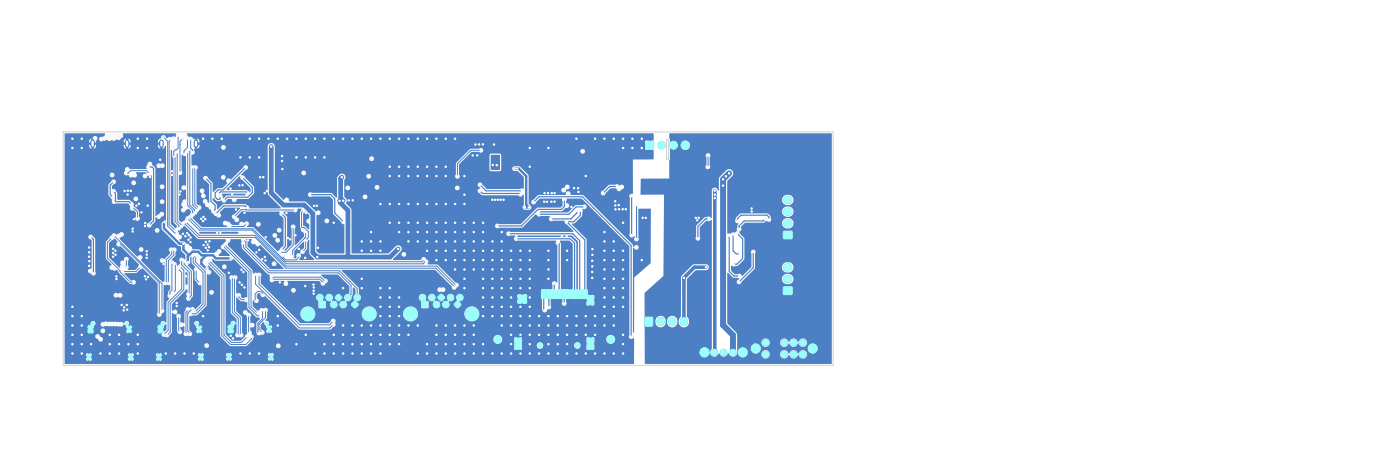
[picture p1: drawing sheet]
<svg xmlns="http://www.w3.org/2000/svg" width="300mm" height="100mm" viewBox="0 0 300 100" stroke-linecap="round" stroke-linejoin="round" font-family="sans-serif">
<g fill="#4d7fc4" stroke="#4d7fc4" stroke-width=".21">
<path d="M68.5 64.7h1.1v1.1h-1.1z"/>
<path d="M90.5 64.7h1.1v1.1h-1.1z"/>
<path d="M138.5 30.3h1.5v1.6h-1.5z"/>
<path d="M19.1 69.9h.7v1.1l-.1 .2-.7-.1z"/>
<path d="M49.1 69.8l.7 .1v1.1l-.1 .2-.7-.2z"/>
<path d="M167.9 61.5h1.8v1.5h-1.8z"/>
<path d="M167.9 49.5h1.8v1.6h-1.8z"/>
<path d="M34.1 69.9h.7v1.1l-.1 .2-.7-.1z"/>
<path d="M138.3 68h1.5v1.8h-1.5z"/>
<path d="M110.4 72.5h1.2v2.2h-1.2z"/>
<path d="M125.9 72.5h1.2v2.2h-1.2z"/>
<path d="M111.1 63.3h1.6v1.5h-1.6z"/>
<path d="M125.9 63.4h1.2v1.8h-1.2z"/>
<path d="M125 62.2h.7v1.6h-.7z"/>
<path d="M123.9 62.2h.7v1.6h-.7z"/>
<path d="M122.8 62.2h.7v1.6h-.7z"/>
<path d="M121.7 62.2h.7v1.6h-.7z"/>
<path d="M120.6 62.2h.7v1.6h-.7z"/>
<path d="M119.5 62.2h.7v1.6h-.7z"/>
<path d="M118.4 62.2h.7v1.6h-.7z"/>
<path d="M117.3 62.2h.7v1.6h-.7z"/>
<path d="M116.2 62.2h.7v1.6h-.7z"/>
<circle cx="159.2" cy="75.5" r="1"/>
<circle cx="151" cy="75.5" r="1"/>
<circle cx="157.1" cy="75.5" r=".66"/>
<circle cx="155.1" cy="75.5" r=".66"/>
<circle cx="153.1" cy="75.5" r=".66"/>
<circle cx="79.1" cy="67.2" r="1.35"/>
<circle cx="66" cy="67.2" r="1.35"/>
<circle cx="68.5" cy="63.7" r=".55"/>
<circle cx="70.5" cy="63.7" r=".55"/>
<circle cx="72.5" cy="63.7" r=".55"/>
<circle cx="74.5" cy="63.7" r=".55"/>
<circle cx="76.5" cy="63.7" r=".55"/>
<circle cx="76" cy="65.2" r=".55"/>
<circle cx="73.5" cy="65.2" r=".55"/>
<circle cx="71.5" cy="65.2" r=".55"/>
<circle cx="101.1" cy="67.2" r="1.35"/>
<circle cx="88" cy="67.2" r="1.35"/>
<circle cx="90.5" cy="63.7" r=".55"/>
<circle cx="92.5" cy="63.7" r=".55"/>
<circle cx="94.5" cy="63.7" r=".55"/>
<circle cx="96.5" cy="63.7" r=".55"/>
<circle cx="98.5" cy="63.7" r=".55"/>
<circle cx="98" cy="65.2" r=".55"/>
<circle cx="95.5" cy="65.2" r=".55"/>
<circle cx="93.5" cy="65.2" r=".55"/>
<circle cx="146.9" cy="31.1" r=".75"/>
<circle cx="144.3" cy="31.1" r=".75"/>
<circle cx="141.8" cy="31.1" r=".75"/>
<circle cx="174.1" cy="74.6" r="1"/>
<circle cx="161.9" cy="74.6" r="1"/>
<circle cx="172" cy="75.9" r=".65"/>
<circle cx="170" cy="75.9" r=".65"/>
<circle cx="168" cy="75.9" r=".65"/>
<circle cx="164" cy="75.9" r=".65"/>
<circle cx="172" cy="73.4" r=".65"/>
<circle cx="170" cy="73.4" r=".65"/>
<circle cx="168" cy="73.4" r=".65"/>
<circle cx="164" cy="73.4" r=".65"/>
<circle cx="35.1" cy="29.4" r=".1"/>
</g>
<path d="M19.8 30.4v.8M27.2 30.4v.8M34.6 30.4v.8M42 30.4v.8M58.1 31.4v9.9l2.6 2.6h4.5l1.8 1.9v8.3l1 .9h15.6l1.7-1.7M73.3 37.9l-.3 .3v4.2l.5 .6M72.8 43l.2 .5 1.6 1.6v9.9" fill="none" stroke="#4d7fc4" stroke-width="1"/>
<path d="M19.1 76.1v.6M27.7 70.2v.6M28 76.1v.6M34.1 76.1v.6M42.7 70.2v.6M43 76.1v.6M49.1 76.1v.6M57.7 70.2v.6M58 76.1v.6" fill="none" stroke="#4d7fc4" stroke-width=".8"/>
<path d="M168.7 57.3h.2M168.7 59.8h.2M168.7 42.8h.2M168.7 45.3h.2M168.7 47.8h.2M141.5 68.7v.3M144 68.7v.3M146.5 68.7v.3" fill="none" stroke="#4d7fc4" stroke-width="1.7"/>
<g fill="#ececec" stroke="#ececec" stroke-width=".21">
<circle cx="106.4" cy="35.4" r=".25"/>
<circle cx="105.6" cy="35.3" r=".25"/>
<circle cx="121.4" cy="50.6" r=".25"/>
<circle cx="120.4" cy="50.6" r=".25"/>
<circle cx="52" cy="39.7" r=".25"/>
<circle cx="51.3" cy="39.7" r=".25"/>
<circle cx="49.4" cy="40.4" r=".25"/>
<circle cx="37.9" cy="64.9" r=".25"/>
<circle cx="37.9" cy="65.5" r=".25"/>
<circle cx="36.9" cy="36.7" r=".25"/>
<circle cx="36.9" cy="37.5" r=".25"/>
<circle cx="56.9" cy="50.8" r=".25"/>
<circle cx="53.1" cy="51.5" r=".25"/>
<circle cx="57.2" cy="40.9" r=".25"/>
<circle cx="56.7" cy="41.3" r=".25"/>
<circle cx="56.4" cy="37.9" r=".25"/>
<circle cx="55.7" cy="38" r=".25"/>
<circle cx="31.6" cy="44" r=".25"/>
<circle cx="30.3" cy="45.5" r=".25"/>
<circle cx="56.9" cy="55.8" r=".25"/>
<circle cx="56.8" cy="55" r=".25"/>
<circle cx="56.2" cy="55.5" r=".25"/>
<circle cx="55.5" cy="53.5" r=".25"/>
<circle cx="54.9" cy="54" r=".25"/>
<circle cx="44" cy="46.9" r=".25"/>
<circle cx="43.5" cy="47.3" r=".25"/>
<circle cx="43.6" cy="46.5" r=".25"/>
<circle cx="43.1" cy="46.9" r=".25"/>
<circle cx="46.5" cy="49.8" r=".25"/>
<circle cx="47.2" cy="49.8" r=".25"/>
<circle cx="65.4" cy="55.2" r=".25"/>
<circle cx="65.4" cy="61.3" r=".25"/>
<circle cx="68.1" cy="53.1" r=".25"/>
<circle cx="105.9" cy="30.9" r=".25"/>
<circle cx="103.5" cy="30.9" r=".25"/>
<circle cx="102.6" cy="30.9" r=".25"/>
<circle cx="101.9" cy="30.9" r=".25"/>
<circle cx="102.3" cy="33.3" r=".25"/>
<circle cx="101.3" cy="33.3" r=".25"/>
<circle cx="126.9" cy="53.3" r=".25"/>
<circle cx="126.9" cy="54.6" r=".25"/>
<circle cx="126.9" cy="55.8" r=".25"/>
<circle cx="126.9" cy="57" r=".25"/>
<circle cx="126.9" cy="58.2" r=".25"/>
<circle cx="126.9" cy="59.5" r=".25"/>
<circle cx="51.3" cy="60.5" r=".25"/>
<circle cx="51.8" cy="61" r=".25"/>
<circle cx="52.4" cy="61.5" r=".25"/>
<circle cx="51.7" cy="57.8" r=".25"/>
<circle cx="52.2" cy="58.2" r=".25"/>
<circle cx="60.5" cy="36.2" r=".25"/>
<circle cx="60.4" cy="33.4" r=".25"/>
<circle cx="60.4" cy="34.5" r=".25"/>
<circle cx="61.3" cy="60.7" r=".25"/>
<circle cx="72.8" cy="43" r=".25"/>
<circle cx="73.5" cy="43" r=".25"/>
<circle cx="68" cy="55" r=".25"/>
<circle cx="28.9" cy="37.5" r=".25"/>
<circle cx="34.8" cy="35.5" r=".25"/>
<circle cx="25.7" cy="63.2" r=".25"/>
<circle cx="26" cy="50.2" r=".25"/>
<circle cx="25.5" cy="50.5" r=".25"/>
<circle cx="28.1" cy="37.5" r=".25"/>
<circle cx="58.1" cy="31.4" r=".25"/>
<circle cx="24.8" cy="63.2" r=".25"/>
<circle cx="34" cy="35.5" r=".25"/>
<circle cx="73.3" cy="37.9" r=".25"/>
<circle cx="85.3" cy="53.3" r=".25"/>
<circle cx="111.5" cy="71.7" r=".25"/>
<circle cx="101.5" cy="55.7" r=".25"/>
<circle cx="39.7" cy="50.6" r=".25"/>
<circle cx="127.5" cy="75.7" r=".25"/>
<circle cx="93.5" cy="35.7" r=".25"/>
<circle cx="23.5" cy="71.7" r=".25"/>
<circle cx="115.5" cy="71.7" r=".25"/>
<circle cx="50.6" cy="44.9" r=".25"/>
<circle cx="87.5" cy="43.7" r=".25"/>
<circle cx="107.9" cy="42.8" r=".25"/>
<circle cx="53.5" cy="75.7" r=".25"/>
<circle cx="62.2" cy="51.3" r=".25"/>
<circle cx="129.5" cy="57.7" r=".25"/>
<circle cx="77.5" cy="59.7" r=".25"/>
<circle cx="91.5" cy="43.7" r=".25"/>
<circle cx="95.5" cy="49.7" r=".25"/>
<circle cx="109.5" cy="65.7" r=".25"/>
<circle cx="85.5" cy="69.7" r=".25"/>
<circle cx="85.5" cy="67.7" r=".25"/>
<circle cx="24.2" cy="55" r=".25"/>
<circle cx="49.5" cy="71.9" r=".25"/>
<circle cx="119.5" cy="73.7" r=".25"/>
<circle cx="77.5" cy="29.7" r=".25"/>
<circle cx="44.1" cy="53.1" r=".25"/>
<circle cx="129.5" cy="55.7" r=".25"/>
<circle cx="77.5" cy="75.7" r=".25"/>
<circle cx="24.2" cy="54.2" r=".25"/>
<circle cx="87.5" cy="49.7" r=".25"/>
<circle cx="131.9" cy="44.8" r=".25"/>
<circle cx="61.4" cy="45.6" r=".25"/>
<circle cx="73.5" cy="69.7" r=".25"/>
<circle cx="95.5" cy="69.7" r=".25"/>
<circle cx="129.5" cy="29.7" r=".25"/>
<circle cx="79.5" cy="69.7" r=".25"/>
<circle cx="19.1" cy="56.9" r=".25"/>
<circle cx="87.5" cy="69.7" r=".25"/>
<circle cx="97.5" cy="69.7" r=".25"/>
<circle cx="107.5" cy="49.7" r=".25"/>
<circle cx="121.5" cy="73.7" r=".25"/>
<circle cx="67.2" cy="60.9" r=".25"/>
<circle cx="103.5" cy="73.7" r=".25"/>
<circle cx="91.5" cy="73.7" r=".25"/>
<circle cx="27.4" cy="40.8" r=".25"/>
<circle cx="17.5" cy="31.7" r=".25"/>
<circle cx="73.5" cy="71.7" r=".25"/>
<circle cx="103.5" cy="67.7" r=".25"/>
<circle cx="119.5" cy="71.7" r=".25"/>
<circle cx="31.1" cy="47.8" r=".25"/>
<circle cx="125.5" cy="69.7" r=".25"/>
<circle cx="109.5" cy="59.7" r=".25"/>
<circle cx="109.5" cy="67.7" r=".25"/>
<circle cx="105.5" cy="61.7" r=".25"/>
<circle cx="111.5" cy="55.7" r=".25"/>
<circle cx="118.2" cy="41.4" r=".25"/>
<circle cx="29.5" cy="31.7" r=".25"/>
<circle cx="39.5" cy="75.7" r=".25"/>
<circle cx="113.5" cy="65.7" r=".25"/>
<circle cx="89.5" cy="49.7" r=".25"/>
<circle cx="85.5" cy="73.7" r=".25"/>
<circle cx="101.5" cy="47.7" r=".25"/>
<circle cx="111.5" cy="75.7" r=".25"/>
<circle cx="60" cy="60.5" r=".25"/>
<circle cx="101.5" cy="75.7" r=".25"/>
<circle cx="85.5" cy="35.7" r=".25"/>
<circle cx="49" cy="58.4" r=".25"/>
<circle cx="23.5" cy="75.7" r=".25"/>
<circle cx="101.5" cy="69.7" r=".25"/>
<circle cx="29.8" cy="43.6" r=".25"/>
<circle cx="40.4" cy="51.3" r=".25"/>
<circle cx="109.5" cy="63.7" r=".25"/>
<circle cx="133.5" cy="47.7" r=".25"/>
<circle cx="25.5" cy="75.7" r=".25"/>
<circle cx="81.5" cy="69.7" r=".25"/>
<circle cx="137.5" cy="29.7" r=".25"/>
<circle cx="93.5" cy="37.7" r=".25"/>
<circle cx="103.5" cy="49.7" r=".25"/>
<circle cx="85.5" cy="47.7" r=".25"/>
<circle cx="103.5" cy="59.7" r=".25"/>
<circle cx="138.4" cy="46.7" r=".25"/>
<circle cx="133.5" cy="31.7" r=".25"/>
<circle cx="101.5" cy="49.7" r=".25"/>
<circle cx="93.5" cy="47.7" r=".25"/>
<circle cx="99.5" cy="41.7" r=".25"/>
<circle cx="105.5" cy="63.7" r=".25"/>
<circle cx="109.5" cy="69.7" r=".25"/>
<circle cx="69.5" cy="29.7" r=".25"/>
<circle cx="95.5" cy="29.7" r=".25"/>
<circle cx="51.5" cy="33.7" r=".25"/>
<circle cx="31.4" cy="55.2" r=".25"/>
<circle cx="65.5" cy="71.7" r=".25"/>
<circle cx="28.4" cy="49.6" r=".25"/>
<circle cx="117.5" cy="55.7" r=".25"/>
<circle cx="85.5" cy="43.7" r=".25"/>
<circle cx="81.5" cy="53.7" r=".25"/>
<circle cx="19.1" cy="55" r=".25"/>
<circle cx="81.5" cy="67.7" r=".25"/>
<circle cx="59.5" cy="69.7" r=".25"/>
<circle cx="95.5" cy="75.7" r=".25"/>
<circle cx="71.5" cy="29.7" r=".25"/>
<circle cx="79.5" cy="51.7" r=".25"/>
<circle cx="26.7" cy="40.9" r=".25"/>
<circle cx="15.5" cy="71.7" r=".25"/>
<circle cx="93.5" cy="49.7" r=".25"/>
<circle cx="71.5" cy="75.7" r=".25"/>
<circle cx="103.5" cy="47.7" r=".25"/>
<circle cx="105.5" cy="55.7" r=".25"/>
<circle cx="15.5" cy="69.7" r=".25"/>
<circle cx="28" cy="40.9" r=".25"/>
<circle cx="44.1" cy="51.8" r=".25"/>
<circle cx="107.5" cy="65.7" r=".25"/>
<circle cx="127.5" cy="71.7" r=".25"/>
<circle cx="113.5" cy="55.7" r=".25"/>
<circle cx="93.5" cy="55.7" r=".25"/>
<circle cx="118.8" cy="43.2" r=".25"/>
<circle cx="51.5" cy="75.7" r=".25"/>
<circle cx="83.5" cy="61.7" r=".25"/>
<circle cx="73.5" cy="73.7" r=".25"/>
<circle cx="115.5" cy="75.7" r=".25"/>
<circle cx="131.5" cy="75.7" r=".25"/>
<circle cx="34.3" cy="34.2" r=".25"/>
<circle cx="95.5" cy="73.7" r=".25"/>
<circle cx="15.5" cy="31.7" r=".25"/>
<circle cx="95.5" cy="53.7" r=".25"/>
<circle cx="121.5" cy="71.7" r=".25"/>
<circle cx="26.5" cy="66.5" r=".25"/>
<circle cx="133.5" cy="61.7" r=".25"/>
<circle cx="32.1" cy="37.9" r=".25"/>
<circle cx="77.5" cy="53.7" r=".25"/>
<circle cx="109.5" cy="55.7" r=".25"/>
<circle cx="132.6" cy="43.9" r=".25"/>
<circle cx="105.5" cy="51.7" r=".25"/>
<circle cx="67.2" cy="61.6" r=".25"/>
<circle cx="131.5" cy="65.7" r=".25"/>
<circle cx="125.5" cy="75.7" r=".25"/>
<circle cx="101.5" cy="57.7" r=".25"/>
<circle cx="113.5" cy="73.7" r=".25"/>
<circle cx="123" cy="40.3" r=".25"/>
<circle cx="89.5" cy="37.7" r=".25"/>
<circle cx="116.6" cy="43.2" r=".25"/>
<circle cx="83.5" cy="73.7" r=".25"/>
<circle cx="40.5" cy="50.3" r=".25"/>
<circle cx="29.5" cy="71.7" r=".25"/>
<circle cx="117.5" cy="73.7" r=".25"/>
<circle cx="91.5" cy="47.7" r=".25"/>
<circle cx="119.5" cy="69.7" r=".25"/>
<circle cx="89.5" cy="51.7" r=".25"/>
<circle cx="109.5" cy="61.7" r=".25"/>
<circle cx="117.5" cy="31.7" r=".25"/>
<circle cx="31.5" cy="31.7" r=".25"/>
<circle cx="99.5" cy="51.7" r=".25"/>
<circle cx="25" cy="59.8" r=".25"/>
<circle cx="133.5" cy="59.7" r=".25"/>
<circle cx="115.5" cy="69.7" r=".25"/>
<circle cx="87.5" cy="37.7" r=".25"/>
<circle cx="107.5" cy="55.7" r=".25"/>
<circle cx="97.5" cy="29.7" r=".25"/>
<circle cx="27.3" cy="41.7" r=".25"/>
<circle cx="59.5" cy="67.7" r=".25"/>
<circle cx="117.5" cy="57.7" r=".25"/>
<circle cx="83.5" cy="71.7" r=".25"/>
<circle cx="91.5" cy="29.7" r=".25"/>
<circle cx="27.2" cy="65.3" r=".25"/>
<circle cx="101.5" cy="53.7" r=".25"/>
<circle cx="109.5" cy="57.7" r=".25"/>
<circle cx="101.5" cy="71.7" r=".25"/>
<circle cx="99.5" cy="71.7" r=".25"/>
<circle cx="131.5" cy="51.7" r=".25"/>
<circle cx="67.5" cy="33.7" r=".25"/>
<circle cx="44.5" cy="53.6" r=".25"/>
<circle cx="133.5" cy="65.7" r=".25"/>
<circle cx="131.5" cy="67.7" r=".25"/>
<circle cx="103.5" cy="75.7" r=".25"/>
<circle cx="63.5" cy="29.7" r=".25"/>
<circle cx="135.5" cy="29.7" r=".25"/>
<circle cx="113.5" cy="61.7" r=".25"/>
<circle cx="17.5" cy="29.7" r=".25"/>
<circle cx="85.5" cy="49.7" r=".25"/>
<circle cx="131.5" cy="59.7" r=".25"/>
<circle cx="129.5" cy="53.7" r=".25"/>
<circle cx="63.3" cy="50.4" r=".25"/>
<circle cx="123.5" cy="29.7" r=".25"/>
<circle cx="97.5" cy="75.7" r=".25"/>
<circle cx="67.5" cy="29.7" r=".25"/>
<circle cx="25.5" cy="71.7" r=".25"/>
<circle cx="118.8" cy="41.4" r=".25"/>
<circle cx="19.1" cy="54" r=".25"/>
<circle cx="19.1" cy="53" r=".25"/>
<circle cx="103.5" cy="65.7" r=".25"/>
<circle cx="83.5" cy="63.7" r=".25"/>
<circle cx="129.5" cy="49.7" r=".25"/>
<circle cx="43.5" cy="29.7" r=".25"/>
<circle cx="133.5" cy="75.7" r=".25"/>
<circle cx="65.6" cy="45.6" r=".25"/>
<circle cx="91.5" cy="35.7" r=".25"/>
<circle cx="75.5" cy="75.7" r=".25"/>
<circle cx="64" cy="53.3" r=".25"/>
<circle cx="15.5" cy="29.7" r=".25"/>
<circle cx="87.5" cy="71.7" r=".25"/>
<circle cx="75.6" cy="42.9" r=".25"/>
<circle cx="111.5" cy="53.7" r=".25"/>
<circle cx="131.5" cy="29.7" r=".25"/>
<circle cx="21.5" cy="75.7" r=".25"/>
<circle cx="67.2" cy="62.9" r=".25"/>
<circle cx="137.5" cy="55.7" r=".25"/>
<circle cx="103.5" cy="57.7" r=".25"/>
<circle cx="17.5" cy="71.7" r=".25"/>
<circle cx="75.5" cy="69.7" r=".25"/>
<circle cx="97.5" cy="73.7" r=".25"/>
<circle cx="79.5" cy="75.7" r=".25"/>
<circle cx="87.5" cy="35.7" r=".25"/>
<circle cx="99.5" cy="43.7" r=".25"/>
<circle cx="113.5" cy="57.7" r=".25"/>
<circle cx="129.5" cy="65.7" r=".25"/>
<circle cx="41.5" cy="75.7" r=".25"/>
<circle cx="93.5" cy="51.7" r=".25"/>
<circle cx="123.5" cy="69.7" r=".25"/>
<circle cx="101.5" cy="73.7" r=".25"/>
<circle cx="81.5" cy="75.7" r=".25"/>
<circle cx="131.5" cy="61.7" r=".25"/>
<circle cx="137.7" cy="46.6" r=".25"/>
<circle cx="63.5" cy="73.7" r=".25"/>
<circle cx="123.5" cy="75.7" r=".25"/>
<circle cx="117.2" cy="43.2" r=".25"/>
<circle cx="85.5" cy="63.7" r=".25"/>
<circle cx="99.5" cy="57.7" r=".25"/>
<circle cx="77.5" cy="73.7" r=".25"/>
<circle cx="67.3" cy="44.1" r=".25"/>
<circle cx="122.4" cy="44.3" r=".25"/>
<circle cx="99.5" cy="49.7" r=".25"/>
<circle cx="40.8" cy="51.9" r=".25"/>
<circle cx="91.5" cy="51.7" r=".25"/>
<circle cx="85.5" cy="71.7" r=".25"/>
<circle cx="49.7" cy="41.6" r=".25"/>
<circle cx="73.5" cy="29.7" r=".25"/>
<circle cx="31.3" cy="59.8" r=".25"/>
<circle cx="119.5" cy="67.7" r=".25"/>
<circle cx="19.1" cy="55.9" r=".25"/>
<circle cx="45.5" cy="29.7" r=".25"/>
<circle cx="69.5" cy="75.7" r=".25"/>
<circle cx="95.5" cy="55.7" r=".25"/>
<circle cx="95.5" cy="51.7" r=".25"/>
<circle cx="65.5" cy="33.7" r=".25"/>
<circle cx="123.5" cy="67.7" r=".25"/>
<circle cx="24.7" cy="54.6" r=".25"/>
<circle cx="91.5" cy="53.7" r=".25"/>
<circle cx="83.5" cy="47.7" r=".25"/>
<circle cx="85.5" cy="29.7" r=".25"/>
<circle cx="119.5" cy="75.7" r=".25"/>
<circle cx="93.5" cy="71.7" r=".25"/>
<circle cx="39.2" cy="50.1" r=".25"/>
<circle cx="133.5" cy="71.7" r=".25"/>
<circle cx="106.7" cy="42.8" r=".25"/>
<circle cx="19.5" cy="73.7" r=".25"/>
<circle cx="117.5" cy="67.7" r=".25"/>
<circle cx="105.5" cy="57.7" r=".25"/>
<circle cx="77.5" cy="51.7" r=".25"/>
<circle cx="17.5" cy="73.7" r=".25"/>
<circle cx="89.5" cy="75.7" r=".25"/>
<circle cx="38.5" cy="41.7" r=".25"/>
<circle cx="99.5" cy="61.7" r=".25"/>
<circle cx="107.5" cy="51.7" r=".25"/>
<circle cx="107.5" cy="63.7" r=".25"/>
<circle cx="44.9" cy="51.7" r=".25"/>
<circle cx="133.5" cy="29.7" r=".25"/>
<circle cx="27.2" cy="66.3" r=".25"/>
<circle cx="29.5" cy="73.7" r=".25"/>
<circle cx="133.5" cy="57.7" r=".25"/>
<circle cx="29.5" cy="75.7" r=".25"/>
<circle cx="129.5" cy="63.7" r=".25"/>
<circle cx="117.4" cy="41.4" r=".25"/>
<circle cx="113.5" cy="59.7" r=".25"/>
<circle cx="35.5" cy="75.7" r=".25"/>
<circle cx="87.5" cy="51.7" r=".25"/>
<circle cx="87.5" cy="29.7" r=".25"/>
<circle cx="133.5" cy="63.7" r=".25"/>
<circle cx="113.5" cy="53.7" r=".25"/>
<circle cx="59.5" cy="29.7" r=".25"/>
<circle cx="39.9" cy="59.2" r=".25"/>
<circle cx="71.5" cy="71.7" r=".25"/>
<circle cx="75.5" cy="71.7" r=".25"/>
<circle cx="131.5" cy="55.7" r=".25"/>
<circle cx="113.5" cy="69.7" r=".25"/>
<circle cx="113.5" cy="31.7" r=".25"/>
<circle cx="105.5" cy="59.7" r=".25"/>
<circle cx="131.5" cy="69.7" r=".25"/>
<circle cx="35" cy="56.5" r=".25"/>
<circle cx="125.5" cy="71.7" r=".25"/>
<circle cx="125.5" cy="37.7" r=".25"/>
<circle cx="31.1" cy="48.4" r=".25"/>
<circle cx="105.5" cy="42.8" r=".25"/>
<circle cx="113.5" cy="71.7" r=".25"/>
<circle cx="63.5" cy="33.7" r=".25"/>
<circle cx="106.1" cy="42.8" r=".25"/>
<circle cx="79.5" cy="49.7" r=".25"/>
<circle cx="52.4" cy="45.6" r=".25"/>
<circle cx="75.5" cy="73.7" r=".25"/>
<circle cx="17.5" cy="69.7" r=".25"/>
<circle cx="111.5" cy="61.7" r=".25"/>
<circle cx="95.5" cy="37.7" r=".25"/>
<circle cx="134.1" cy="44.8" r=".25"/>
<circle cx="17.5" cy="75.7" r=".25"/>
<circle cx="99.5" cy="59.7" r=".25"/>
<circle cx="89.5" cy="47.7" r=".25"/>
<circle cx="103.5" cy="63.7" r=".25"/>
<circle cx="79.5" cy="53.7" r=".25"/>
<circle cx="133.4" cy="44.8" r=".25"/>
<circle cx="31.7" cy="59.3" r=".25"/>
<circle cx="74.7" cy="42.9" r=".25"/>
<circle cx="113.5" cy="75.7" r=".25"/>
<circle cx="133.5" cy="55.7" r=".25"/>
<circle cx="61.5" cy="29.7" r=".25"/>
<circle cx="79.5" cy="29.7" r=".25"/>
<circle cx="95.5" cy="71.7" r=".25"/>
<circle cx="117.5" cy="59.7" r=".25"/>
<circle cx="97.5" cy="47.7" r=".25"/>
<circle cx="103.5" cy="51.7" r=".25"/>
<circle cx="47.5" cy="29.7" r=".25"/>
<circle cx="40.8" cy="50.9" r=".25"/>
<circle cx="99.5" cy="69.7" r=".25"/>
<circle cx="81.5" cy="65.7" r=".25"/>
<circle cx="77.5" cy="61.7" r=".25"/>
<circle cx="83.5" cy="69.7" r=".25"/>
<circle cx="103.5" cy="61.7" r=".25"/>
<circle cx="81.5" cy="71.7" r=".25"/>
<circle cx="131.5" cy="57.7" r=".25"/>
<circle cx="73.5" cy="61.7" r=".25"/>
<circle cx="105.5" cy="67.7" r=".25"/>
<circle cx="93.5" cy="29.7" r=".25"/>
<circle cx="81.5" cy="51.7" r=".25"/>
<circle cx="129.5" cy="59.7" r=".25"/>
<circle cx="111.5" cy="65.7" r=".25"/>
<circle cx="69.5" cy="33.7" r=".25"/>
<circle cx="107.5" cy="57.7" r=".25"/>
<circle cx="49.9" cy="72.5" r=".25"/>
<circle cx="117.5" cy="75.7" r=".25"/>
<circle cx="28.4" cy="49" r=".25"/>
<circle cx="40.1" cy="49.9" r=".25"/>
<circle cx="81.5" cy="61.7" r=".25"/>
<circle cx="26.1" cy="65.3" r=".25"/>
<circle cx="91.5" cy="49.7" r=".25"/>
<circle cx="109.5" cy="73.7" r=".25"/>
<circle cx="133.5" cy="73.7" r=".25"/>
<circle cx="83.5" cy="67.7" r=".25"/>
<circle cx="77.5" cy="69.7" r=".25"/>
<circle cx="97.5" cy="51.7" r=".25"/>
<circle cx="65.5" cy="29.7" r=".25"/>
<circle cx="75.5" cy="29.7" r=".25"/>
<circle cx="25.5" cy="73.7" r=".25"/>
<circle cx="81.5" cy="73.7" r=".25"/>
<circle cx="43.5" cy="67.7" r=".25"/>
<circle cx="123.5" cy="71.7" r=".25"/>
<circle cx="129.5" cy="51.7" r=".25"/>
<circle cx="129.5" cy="61.7" r=".25"/>
<circle cx="15.5" cy="67.7" r=".25"/>
<circle cx="121.5" cy="53.7" r=".25"/>
<circle cx="83.5" cy="65.7" r=".25"/>
<circle cx="111.5" cy="67.7" r=".25"/>
<circle cx="71.5" cy="73.7" r=".25"/>
<circle cx="93.5" cy="69.7" r=".25"/>
<circle cx="127.5" cy="67.7" r=".25"/>
<circle cx="103.5" cy="53.7" r=".25"/>
<circle cx="61.7" cy="51" r=".25"/>
<circle cx="73.5" cy="75.7" r=".25"/>
<circle cx="109.5" cy="71.7" r=".25"/>
<circle cx="23.5" cy="73.7" r=".25"/>
<circle cx="107.5" cy="59.7" r=".25"/>
<circle cx="131.8" cy="43.1" r=".25"/>
<circle cx="117.5" cy="53.7" r=".25"/>
<circle cx="29.5" cy="29.7" r=".25"/>
<circle cx="83.5" cy="29.7" r=".25"/>
<circle cx="31.5" cy="29.7" r=".25"/>
<circle cx="17.5" cy="67.7" r=".25"/>
<circle cx="107.3" cy="42.8" r=".25"/>
<circle cx="99.5" cy="37.7" r=".25"/>
<circle cx="121.5" cy="67.7" r=".25"/>
<circle cx="99.5" cy="53.7" r=".25"/>
<circle cx="107.5" cy="61.7" r=".25"/>
<circle cx="121.5" cy="55.7" r=".25"/>
<circle cx="55.5" cy="33.7" r=".25"/>
<circle cx="87.5" cy="47.7" r=".25"/>
<circle cx="15.5" cy="65.7" r=".25"/>
<circle cx="131.5" cy="53.7" r=".25"/>
<circle cx="31.4" cy="53.8" r=".25"/>
<circle cx="67.2" cy="62.3" r=".25"/>
<circle cx="24.7" cy="53.7" r=".25"/>
<circle cx="117.5" cy="69.7" r=".25"/>
<circle cx="103.5" cy="55.7" r=".25"/>
<circle cx="99.5" cy="75.7" r=".25"/>
<circle cx="113.5" cy="63.7" r=".25"/>
<circle cx="69.5" cy="73.7" r=".25"/>
<circle cx="91.5" cy="37.7" r=".25"/>
<circle cx="116.7" cy="41.3" r=".25"/>
<circle cx="93.5" cy="53.7" r=".25"/>
<circle cx="89.5" cy="35.7" r=".25"/>
<circle cx="129.5" cy="69.7" r=".25"/>
<circle cx="109.5" cy="75.7" r=".25"/>
<circle cx="28.7" cy="46.9" r=".25"/>
<circle cx="43.6" cy="52.5" r=".25"/>
<circle cx="97.5" cy="49.7" r=".25"/>
<circle cx="44.5" cy="52.4" r=".25"/>
<circle cx="89.5" cy="43.7" r=".25"/>
<circle cx="127.5" cy="69.7" r=".25"/>
<circle cx="121.5" cy="69.7" r=".25"/>
<circle cx="115.5" cy="67.7" r=".25"/>
<circle cx="99.5" cy="73.7" r=".25"/>
<circle cx="93.5" cy="73.7" r=".25"/>
<circle cx="123.9" cy="41.1" r=".25"/>
<circle cx="31.5" cy="54.5" r=".25"/>
<circle cx="111.5" cy="59.7" r=".25"/>
<circle cx="44.8" cy="52.9" r=".25"/>
<circle cx="97.5" cy="55.7" r=".25"/>
<circle cx="93.5" cy="43.7" r=".25"/>
<circle cx="95.5" cy="35.7" r=".25"/>
<circle cx="55.5" cy="75.7" r=".25"/>
<circle cx="113.5" cy="67.7" r=".25"/>
<circle cx="132.7" cy="44.8" r=".25"/>
<circle cx="67.5" cy="75.7" r=".25"/>
<circle cx="24.9" cy="59.2" r=".25"/>
<circle cx="29.2" cy="44" r=".25"/>
<circle cx="53.5" cy="29.7" r=".25"/>
<circle cx="97.5" cy="53.7" r=".25"/>
<circle cx="95.5" cy="47.7" r=".25"/>
<circle cx="81.5" cy="29.7" r=".25"/>
<circle cx="89.5" cy="29.7" r=".25"/>
<circle cx="67.9" cy="44.1" r=".25"/>
<circle cx="137.5" cy="31.7" r=".25"/>
<circle cx="105.5" cy="75.7" r=".25"/>
<circle cx="123.9" cy="40.3" r=".25"/>
<circle cx="129.5" cy="67.7" r=".25"/>
<circle cx="131.5" cy="63.7" r=".25"/>
<circle cx="107.5" cy="75.7" r=".25"/>
<circle cx="105.5" cy="65.7" r=".25"/>
<circle cx="55.5" cy="29.7" r=".25"/>
<circle cx="133.5" cy="53.7" r=".25"/>
<circle cx="101.5" cy="51.7" r=".25"/>
<circle cx="118.2" cy="43.2" r=".25"/>
<circle cx="95.5" cy="43.7" r=".25"/>
<circle cx="37.5" cy="75.7" r=".25"/>
<circle cx="125.5" cy="67.7" r=".25"/>
<circle cx="71.5" cy="47.7" r=".25"/>
<circle cx="93.5" cy="75.7" r=".25"/>
<circle cx="107.5" cy="69.7" r=".25"/>
<circle cx="15.5" cy="75.7" r=".25"/>
<circle cx="85.5" cy="65.7" r=".25"/>
<circle cx="89.5" cy="69.7" r=".25"/>
<circle cx="131.9" cy="44" r=".25"/>
<circle cx="79.5" cy="73.7" r=".25"/>
<circle cx="107.5" cy="67.7" r=".25"/>
<circle cx="53.5" cy="33.7" r=".25"/>
<circle cx="83.5" cy="35.7" r=".25"/>
<circle cx="79.5" cy="71.7" r=".25"/>
<circle cx="113.5" cy="35.7" r=".25"/>
<circle cx="77.5" cy="71.7" r=".25"/>
<circle cx="27.5" cy="73.7" r=".25"/>
<circle cx="121.5" cy="75.7" r=".25"/>
<circle cx="97.5" cy="57.7" r=".25"/>
<circle cx="91.5" cy="75.7" r=".25"/>
<circle cx="135.5" cy="31.7" r=".25"/>
<circle cx="105.5" cy="53.7" r=".25"/>
<circle cx="97.5" cy="71.7" r=".25"/>
<circle cx="81.5" cy="63.7" r=".25"/>
<circle cx="31" cy="59.2" r=".25"/>
<circle cx="38.7" cy="41" r=".25"/>
<circle cx="111.5" cy="57.7" r=".25"/>
<circle cx="97.5" cy="43.7" r=".25"/>
<circle cx="26.6" cy="65.8" r=".25"/>
<circle cx="107.5" cy="53.7" r=".25"/>
<circle cx="129.5" cy="75.7" r=".25"/>
<circle cx="83.5" cy="37.7" r=".25"/>
<circle cx="57.5" cy="29.7" r=".25"/>
<circle cx="85.5" cy="37.7" r=".25"/>
<circle cx="99.5" cy="55.7" r=".25"/>
<circle cx="99.5" cy="47.7" r=".25"/>
<circle cx="111.5" cy="69.7" r=".25"/>
<circle cx="127.5" cy="29.7" r=".25"/>
<circle cx="81.5" cy="43.7" r=".25"/>
<circle cx="83.5" cy="43.7" r=".25"/>
<circle cx="117.5" cy="71.7" r=".25"/>
<circle cx="24.2" cy="53.3" r=".25"/>
<circle cx="15.5" cy="73.7" r=".25"/>
<circle cx="109.5" cy="53.7" r=".25"/>
<circle cx="60.3" cy="45.8" r=".25"/>
<circle cx="48.8" cy="51.5" r=".25"/>
<circle cx="44.8" cy="58.3" r=".25"/>
<circle cx="30" cy="55.1" r=".25"/>
<circle cx="60.4" cy="53.4" r=".25"/>
<circle cx="30.2" cy="53.4" r=".25"/>
<circle cx="40" cy="61.5" r=".25"/>
<circle cx="33.7" cy="49.3" r=".25"/>
<circle cx="140" cy="45.5" r=".25"/>
<circle cx="79.6" cy="34" r=".25"/>
<circle cx="47.9" cy="38" r=".25"/>
<circle cx="24" cy="37.5" r=".25"/>
<circle cx="39.4" cy="40.2" r=".25"/>
<circle cx="136.4" cy="53" r=".25"/>
<circle cx="34.7" cy="40" r=".25"/>
<circle cx="49" cy="38.7" r=".25"/>
<circle cx="65.1" cy="37" r=".25"/>
<circle cx="61.4" cy="42.8" r=".25"/>
<circle cx="34.7" cy="43.2" r=".25"/>
<circle cx="39.3" cy="43.8" r=".25"/>
<circle cx="40.2" cy="56.1" r=".25"/>
<circle cx="48.3" cy="47.8" r=".25"/>
<circle cx="49.4" cy="55.3" r=".25"/>
<circle cx="44.2" cy="57.5" r=".25"/>
<circle cx="39.3" cy="52.2" r=".25"/>
<circle cx="39.6" cy="43.2" r=".25"/>
<circle cx="70" cy="47.3" r=".25"/>
<circle cx="35.4" cy="47.7" r=".25"/>
<circle cx="48.1" cy="57.1" r=".25"/>
<circle cx="54.3" cy="51.8" r=".25"/>
<circle cx="55.2" cy="52.2" r=".25"/>
<circle cx="26.3" cy="56.3" r=".25"/>
<circle cx="45.3" cy="62.6" r=".25"/>
<circle cx="65" cy="49.2" r=".25"/>
<circle cx="80.8" cy="40.1" r=".25"/>
<circle cx="29.1" cy="42.6" r=".25"/>
<circle cx="40.2" cy="29.7" r=".25"/>
<circle cx="39.6" cy="32.9" r=".25"/>
<circle cx="41.2" cy="35.9" r=".25"/>
<circle cx="42.2" cy="44.9" r=".25"/>
<circle cx="42.7" cy="44.4" r=".25"/>
<circle cx="41.9" cy="35.9" r=".25"/>
<circle cx="41.2" cy="32.6" r=".25"/>
<circle cx="40.9" cy="29.8" r=".25"/>
<circle cx="31.1" cy="37.7" r=".25"/>
<circle cx="39.2" cy="31.8" r=".25"/>
<circle cx="32.1" cy="35.1" r=".25"/>
<circle cx="47.9" cy="31.6" r=".25"/>
<circle cx="37.2" cy="29.7" r=".25"/>
<circle cx="36.9" cy="31.6" r=".25"/>
<circle cx="39.7" cy="29.1" r=".25"/>
<circle cx="27.1" cy="37.1" r=".25"/>
<circle cx="32" cy="37.2" r=".25"/>
<circle cx="28.6" cy="60.4" r=".25"/>
<circle cx="24" cy="50.9" r=".25"/>
<circle cx="37.4" cy="56.6" r=".25"/>
<circle cx="37.2" cy="62.7" r=".25"/>
<circle cx="36.8" cy="56.3" r=".25"/>
<circle cx="36.4" cy="63.3" r=".25"/>
<circle cx="40.2" cy="66.3" r=".25"/>
<circle cx="39.8" cy="71.5" r=".25"/>
<circle cx="39.5" cy="56" r=".25"/>
<circle cx="40.4" cy="63.9" r=".25"/>
<circle cx="40.7" cy="71.5" r=".25"/>
<circle cx="41.2" cy="66.2" r=".25"/>
<circle cx="40.4" cy="63" r=".25"/>
<circle cx="38.9" cy="55.7" r=".25"/>
<circle cx="52.7" cy="64.2" r=".25"/>
<circle cx="51.1" cy="63.2" r=".25"/>
<circle cx="56.1" cy="66.5" r=".25"/>
<circle cx="55.5" cy="71.3" r=".25"/>
<circle cx="56.3" cy="63.1" r=".25"/>
<circle cx="54.9" cy="64.4" r=".25"/>
<circle cx="56.9" cy="66.4" r=".25"/>
<circle cx="56.2" cy="71.2" r=".25"/>
<circle cx="69.7" cy="60.2" r=".25"/>
<circle cx="58.3" cy="59.2" r=".25"/>
<circle cx="69.2" cy="60.7" r=".25"/>
<circle cx="58.3" cy="59.9" r=".25"/>
<circle cx="40.2" cy="46.8" r=".25"/>
<circle cx="91.3" cy="56" r=".25"/>
<circle cx="90.8" cy="55.5" r=".25"/>
<circle cx="40.8" cy="46.5" r=".25"/>
<circle cx="149.1" cy="46.7" r=".25"/>
<circle cx="161.1" cy="44.6" r=".25"/>
<circle cx="161.1" cy="45.3" r=".25"/>
<circle cx="149.4" cy="47.2" r=".25"/>
<circle cx="149.7" cy="46.7" r=".25"/>
<circle cx="121.8" cy="41.5" r=".25"/>
<circle cx="121.5" cy="44" r=".25"/>
<circle cx="25.3" cy="69.4" r=".25"/>
<circle cx="25.4" cy="29.5" r=".25"/>
<circle cx="22" cy="70.8" r=".25"/>
<circle cx="22.4" cy="29.6" r=".25"/>
<circle cx="20.9" cy="72.1" r=".25"/>
<circle cx="20.4" cy="29.6" r=".25"/>
<circle cx="24.9" cy="29.1" r=".25"/>
<circle cx="24.7" cy="69.4" r=".25"/>
<circle cx="24.4" cy="29.7" r=".25"/>
<circle cx="24" cy="69.4" r=".25"/>
<circle cx="23.9" cy="29.1" r=".25"/>
<circle cx="23.4" cy="69.4" r=".25"/>
<circle cx="23.4" cy="29.7" r=".25"/>
<circle cx="22.7" cy="69.3" r=".25"/>
<circle cx="21.6" cy="72.6" r=".25"/>
<circle cx="21.7" cy="29.8" r=".25"/>
<circle cx="26" cy="69.4" r=".25"/>
<circle cx="25.9" cy="29.1" r=".25"/>
<circle cx="22.1" cy="69.5" r=".25"/>
<circle cx="22.9" cy="29.1" r=".25"/>
<circle cx="37.8" cy="50" r=".25"/>
<circle cx="35" cy="29.4" r=".25"/>
<circle cx="38.6" cy="37" r=".25"/>
<circle cx="28.6" cy="39.2" r=".25"/>
<circle cx="39.2" cy="29.7" r=".25"/>
<circle cx="38.8" cy="48.4" r=".25"/>
<circle cx="37.7" cy="32.8" r=".25"/>
<circle cx="37.4" cy="33.5" r=".25"/>
<circle cx="38.2" cy="29.1" r=".25"/>
<circle cx="38.3" cy="48.9" r=".25"/>
<circle cx="41.8" cy="45.5" r=".25"/>
<circle cx="40.5" cy="32.1" r=".25"/>
<circle cx="40.1" cy="32.6" r=".25"/>
<circle cx="41.3" cy="45.9" r=".25"/>
<circle cx="37.6" cy="31.6" r=".25"/>
<circle cx="27.3" cy="36.3" r=".25"/>
<circle cx="37.6" cy="49.4" r=".25"/>
<circle cx="36.4" cy="29.8" r=".25"/>
<circle cx="25.4" cy="52.3" r=".25"/>
<circle cx="38.9" cy="69.5" r=".25"/>
<circle cx="34.1" cy="67.4" r=".25"/>
<circle cx="37.3" cy="53.5" r=".25"/>
<circle cx="36.2" cy="60.6" r=".25"/>
<circle cx="38.5" cy="71" r=".25"/>
<circle cx="35.5" cy="60.6" r=".25"/>
<circle cx="38.3" cy="67.7" r=".25"/>
<circle cx="36.7" cy="53.5" r=".25"/>
<circle cx="35.1" cy="71.6" r=".25"/>
<circle cx="38.1" cy="57.5" r=".25"/>
<circle cx="35.8" cy="71.7" r=".25"/>
<circle cx="38.6" cy="57.1" r=".25"/>
<circle cx="24.4" cy="50.5" r=".25"/>
<circle cx="37.5" cy="66.8" r=".25"/>
<circle cx="34.7" cy="66.6" r=".25"/>
<circle cx="42.3" cy="55.2" r=".25"/>
<circle cx="40.8" cy="67.2" r=".25"/>
<circle cx="41.8" cy="54.7" r=".25"/>
<circle cx="41.7" cy="66.7" r=".25"/>
<circle cx="49.6" cy="59.4" r=".25"/>
<circle cx="50.9" cy="71.8" r=".25"/>
<circle cx="53.3" cy="67.5" r=".25"/>
<circle cx="53.5" cy="71.3" r=".25"/>
<circle cx="53.9" cy="72.1" r=".25"/>
<circle cx="44.5" cy="56.3" r=".25"/>
<circle cx="53" cy="72.1" r=".25"/>
<circle cx="45" cy="55.8" r=".25"/>
<circle cx="48.3" cy="52.4" r=".25"/>
<circle cx="55.2" cy="67" r=".25"/>
<circle cx="59.8" cy="49.3" r=".25"/>
<circle cx="54" cy="69.6" r=".25"/>
<circle cx="55.8" cy="67.6" r=".25"/>
<circle cx="47.8" cy="52.9" r=".25"/>
<circle cx="52.6" cy="66.9" r=".25"/>
<circle cx="58.9" cy="50.4" r=".25"/>
<circle cx="50.4" cy="59.4" r=".25"/>
<circle cx="51.7" cy="71.8" r=".25"/>
<circle cx="52.2" cy="51.4" r=".25"/>
<circle cx="71.4" cy="69.5" r=".25"/>
<circle cx="54.8" cy="58.9" r=".25"/>
<circle cx="52.2" cy="52.1" r=".25"/>
<circle cx="71.4" cy="68.8" r=".25"/>
<circle cx="55.5" cy="58.9" r=".25"/>
<circle cx="97.8" cy="61" r=".25"/>
<circle cx="39.9" cy="47.5" r=".25"/>
<circle cx="39.3" cy="45" r=".25"/>
<circle cx="94.2" cy="62" r=".25"/>
<circle cx="39.8" cy="44.4" r=".25"/>
<circle cx="94.9" cy="62" r=".25"/>
<circle cx="39.4" cy="47.9" r=".25"/>
<circle cx="97.3" cy="61.5" r=".25"/>
<circle cx="151.3" cy="57.2" r=".25"/>
<circle cx="146.6" cy="59.5" r=".25"/>
<circle cx="120.9" cy="65" r=".25"/>
<circle cx="109" cy="50" r=".25"/>
<circle cx="119.6" cy="52" r=".25"/>
<circle cx="123.6" cy="45.2" r=".25"/>
<circle cx="118.1" cy="46.9" r=".25"/>
<circle cx="117.6" cy="65.7" r=".25"/>
<circle cx="110.6" cy="51.1" r=".25"/>
<circle cx="118.8" cy="60.7" r=".25"/>
<circle cx="116.7" cy="66.4" r=".25"/>
<circle cx="156.3" cy="50.5" r=".25"/>
<circle cx="158.4" cy="59.1" r=".25"/>
<circle cx="158.5" cy="54.4" r=".25"/>
<circle cx="157.1" cy="50.3" r=".25"/>
<circle cx="46.9" cy="46.1" r=".25"/>
<circle cx="34.7" cy="45.9" r=".25"/>
<circle cx="23.9" cy="57.3" r=".25"/>
<circle cx="44.3" cy="74" r=".25"/>
<circle cx="51.6" cy="49.8" r=".25"/>
<circle cx="44.4" cy="43.9" r=".25"/>
<circle cx="59.6" cy="74.1" r=".25"/>
<circle cx="65.5" cy="51.5" r=".25"/>
<circle cx="64.8" cy="53.9" r=".25"/>
<circle cx="65" cy="45.1" r=".25"/>
<circle cx="74.5" cy="40.2" r=".25"/>
<circle cx="24.2" cy="42.2" r=".25"/>
<circle cx="24.3" cy="38.9" r=".25"/>
<circle cx="28.2" cy="43.7" r=".25"/>
<circle cx="24.3" cy="41" r=".25"/>
<circle cx="24.4" cy="43.2" r=".25"/>
<circle cx="66.5" cy="41.7" r=".25"/>
<circle cx="73.6" cy="47.5" r=".25"/>
<circle cx="52.9" cy="44.5" r=".25"/>
<circle cx="46.3" cy="45.8" r=".25"/>
<circle cx="52" cy="38" r=".25"/>
<circle cx="48" cy="42.9" r=".25"/>
<circle cx="53.1" cy="41.4" r=".25"/>
<circle cx="46.8" cy="41.5" r=".25"/>
<circle cx="43.3" cy="40.9" r=".25"/>
<circle cx="79" cy="37.7" r=".25"/>
<circle cx="51.8" cy="48" r=".25"/>
<circle cx="78.2" cy="42.2" r=".25"/>
<circle cx="47.2" cy="42.1" r=".25"/>
<circle cx="52.6" cy="35.9" r=".25"/>
<circle cx="31.8" cy="35.8" r=".25"/>
<circle cx="43.8" cy="56.2" r=".25"/>
<circle cx="32" cy="48.2" r=".25"/>
<circle cx="29.5" cy="46.8" r=".25"/>
<circle cx="43.6" cy="41.9" r=".25"/>
<circle cx="34" cy="46.4" r=".25"/>
<circle cx="28.3" cy="44.6" r=".25"/>
<circle cx="34.7" cy="55.8" r=".25"/>
<circle cx="38.5" cy="50.7" r=".25"/>
<circle cx="30.1" cy="57.2" r=".25"/>
<circle cx="45.2" cy="44.4" r=".25"/>
<circle cx="26.3" cy="58.2" r=".25"/>
<circle cx="24.5" cy="57.5" r=".25"/>
<circle cx="44" cy="43.1" r=".25"/>
<circle cx="63.2" cy="45" r=".25"/>
<circle cx="50.2" cy="46.4" r=".25"/>
<circle cx="50.7" cy="47.1" r=".25"/>
<circle cx="66.1" cy="47.4" r=".25"/>
<circle cx="55.4" cy="48" r=".25"/>
<circle cx="68.2" cy="45.6" r=".25"/>
<circle cx="52.7" cy="49.8" r=".25"/>
<circle cx="86.5" cy="54.5" r=".25"/>
<circle cx="124.9" cy="32.4" r=".25"/>
<circle cx="50.2" cy="42.8" r=".25"/>
<circle cx="158.4" cy="49.1" r=".25"/>
<circle cx="151.9" cy="46.9" r=".25"/>
<circle cx="164" cy="46.9" r=".25"/>
<circle cx="149.6" cy="51" r=".25"/>
<circle cx="164.8" cy="47" r=".25"/>
<circle cx="158" cy="47.3" r=".25"/>
<circle cx="49.3" cy="48.5" r=".25"/>
<circle cx="52.8" cy="47.9" r=".25"/>
<circle cx="44" cy="38.2" r=".25"/>
<circle cx="45.7" cy="45.2" r=".25"/>
<circle cx="42" cy="57.7" r=".25"/>
<circle cx="42.8" cy="60.6" r=".25"/>
<circle cx="133.2" cy="40" r=".25"/>
<circle cx="40.1" cy="52.7" r=".25"/>
<circle cx="40.7" cy="53.2" r=".25"/>
<circle cx="132.7" cy="40.4" r=".25"/>
<circle cx="103" cy="32.2" r=".25"/>
<circle cx="98" cy="40.2" r=".25"/>
<circle cx="98" cy="37.8" r=".25"/>
<circle cx="48.9" cy="48" r=".25"/>
<circle cx="47" cy="53.8" r=".25"/>
<circle cx="121.6" cy="40" r=".25"/>
<circle cx="120.8" cy="40.7" r=".25"/>
<circle cx="46.5" cy="54.3" r=".25"/>
<circle cx="136.3" cy="44" r=".25"/>
<circle cx="136.4" cy="51.2" r=".25"/>
<circle cx="135.4" cy="50.3" r=".25"/>
<circle cx="135.3" cy="42" r=".25"/>
<circle cx="102.9" cy="39.6" r=".25"/>
<circle cx="111.8" cy="40.8" r=".25"/>
<circle cx="102.8" cy="40.9" r=".25"/>
<circle cx="111.5" cy="41.6" r=".25"/>
<circle cx="19.4" cy="50.8" r=".25"/>
<circle cx="20" cy="58.5" r=".25"/>
<circle cx="26.2" cy="57.1" r=".25"/>
<circle cx="19.4" cy="58" r=".25"/>
<circle cx="64" cy="54.7" r=".25"/>
<circle cx="60.7" cy="54.7" r=".25"/>
<circle cx="65.5" cy="49.7" r=".25"/>
<circle cx="62.6" cy="54.8" r=".25"/>
<circle cx="59.5" cy="51.5" r=".25"/>
<circle cx="62.9" cy="62.2" r=".25"/>
<circle cx="151.7" cy="33.3" r=".25"/>
<circle cx="153.2" cy="41.7" r=".25"/>
<circle cx="151.7" cy="35.7" r=".25"/>
<circle cx="153.2" cy="40.8" r=".25"/>
<circle cx="153.2" cy="42.4" r=".25"/>
<circle cx="154.9" cy="38.4" r=".25"/>
<circle cx="155.6" cy="37.8" r=".25"/>
<circle cx="156.2" cy="37.1" r=".25"/>
<circle cx="154.9" cy="39.7" r=".25"/>
<circle cx="132.2" cy="39.9" r=".25"/>
<circle cx="129.2" cy="41.3" r=".25"/>
<circle cx="125.2" cy="44.3" r=".25"/>
<circle cx="115.5" cy="45.9" r=".25"/>
<circle cx="124.4" cy="45.1" r=".25"/>
<circle cx="121.5" cy="47.5" r=".25"/>
<circle cx="120.9" cy="42.8" r=".25"/>
<circle cx="106.6" cy="48.4" r=".25"/>
<circle cx="157.2" cy="56.6" r=".25"/>
<circle cx="158" cy="50" r=".25"/>
<circle cx="158.4" cy="60.4" r=".25"/>
<circle cx="161.4" cy="54" r=".25"/>
<circle cx="135.2" cy="72.1" r=".25"/>
<circle cx="114.3" cy="43.3" r=".25"/>
<circle cx="27.1" cy="57.2" r=".25"/>
<circle cx="27.1" cy="55.5" r=".25"/>
<circle cx="62.8" cy="48.6" r=".25"/>
<circle cx="60.1" cy="54" r=".25"/>
<circle cx="58.7" cy="56.5" r=".25"/>
<circle cx="110.3" cy="36.1" r=".25"/>
<circle cx="113.3" cy="44.4" r=".25"/>
<circle cx="112.5" cy="44.4" r=".25"/>
<circle cx="110.8" cy="36.1" r=".25"/>
</g>
<g fill="none" stroke="#4d7fc4" stroke-width=".25">
<path d="M24.3 38.9l-.7 .8v1.9l.6 .6M31.8 35.8h.8l.3 .3v11.2l-.9 .9M44 38.2l1.2 1.1v3.8l.9 .9v.9l-.4 .3M52 38l2.1 2.1v1.2l-1 .9h-4.4l-.7 .7M52.6 35.9l-4.8 4.8h-1.1l-.6 .6v.9l.5 .5h.4l.2-.6M102.9 39.6l1.2 1.3 7.7-.1M132.2 39.9h-1.6l-1.4 1.4M19.4 50.8l.6 .4v7.3M24.3 41l.4 .4v1.5l-.3 .3h3.2l.6 .5M52.9 44.5l-.4-.4h-4.6l-1.6 1.7M53.1 41.4l-.3-.3h-5.6l-.4 .4M60.3 45.8l.8 .8v6.1l-.7 .7"/>
<path d="M66.5 41.7h4.3l.9 .9v3l1.9 1.9M102.8 40.9l.6 .5h8l.1 .2M109 50h13.7l1.5 1.5v11.5M110.6 51.1h11.6l.9 1v10.9M112.5 44.4h.1M114.3 43.3l1.2-1.2h9.3l10.4 10.5v19.5M119.6 52l.2 .2v10.8M120.9 42.8v1.4l-.6 .6h-5l-3.6 3.6h-5.1M123.6 45.2v.4l-1.3 1.3h-4.2M124.4 45.1v1l-1.4 1.4h-1.5l3.8 3.9v11.6M125.2 44.3h-1.7l-1.6 1.6h-6.4M135.3 42l.1 8.3"/>
<path d="M136.3 44l.1 7.2M151.9 46.9h-.7l-1.6 1.6v2.5M156.3 50.5h.1M156.3 50.5v7.6l1 1h1.1M157.1 50.3v3.4l.7 .7h.7M158 50l1.1 1.2v4.2l-1.2 1.2h-.7M161.4 54v3.3l-3 3.1M164 46.9l-.4 .4h-4.1l-1.1 1.1v.7M164.8 47v-.5l-.4-.4h-5.6l-.8 .7v.5M116.5 63v3.2l.2 .2M117.6 63v2.7M117.6 65.7h.1"/>
<path d="M118.8 60.7l-.1 2.3M120.9 63v2M120.9 63h.1"/>
</g>
<path d="M110.3 36.1h.9l1.6 1.6v6.1l.5 .6h-.8M110.8 36.1h.1M35.4 47.7l-.3 .3v.9l3.4 3.3h.8v1.3l1.2 1.1M44.2 54.7l-1 1v.8l1 1M49.4 55.3h-3.1l-.7-.6h-2.4l-.8-.8h-1.2l-1 1v1.2" fill="none" stroke="#4d7fc4" stroke-width=".51"/>
<g fill="none" stroke="#4d7fc4" stroke-width=".21">
<path d="M27.1 37.1h.4l.5-.6h3.4l.6 .7M35 29.4l.9 .9v18.1l1.5 1.5 .4 .1M36.4 29.8l-.2 .5v17.8l1.4 1.3M36.4 29.8h.1M37.7 32.8l.3 .2v14.3l.8 .8v.3M38.2 29.1v2.6l-1 .7v.9l.3 .3v13.9l.8 .8v.6M38.6 31h.1M38.6 37h.1M39.2 29.7l-.6 .6v6.7M40.1 32.6l.1 11.4 1.1 1.1v.8M40.2 29.7v1.9l-.8 .7 .2 .6M40.5 32.1l.2 .1v11.7l1 1 .1 .6"/>
<path d="M40.9 29.8v1.9l.3 .4v.5M41.2 35.9l.1 .1v7.9l.9 .9v.1M41.9 35.9l-.1 .1v7.7l.7 .7h.2M103 32.2h-2.1l-2.9 2.9v2.7M151.7 33.3v2.4M24 50.9l-1 1v3.4l5 5.1h.6M24.4 50.5l10.3 10.2v5.9M25.4 52.3h.5l8.2 8.2v6.9M27.1 55.5v1.7M27.1 56.5h.1M28.3 44.6h.4l.8 .7v1.5M30.1 57.2l-1 1h-2.8"/>
<path d="M36.7 53.5l.1 .9-1.2 1.2v4.8l-.1 .2M36.8 56.3v5.8l-.4 .5v.7M37.1 49.6h.1M37.3 53.5l-.1 1.1-1.1 1.2v4.6l.1 .2M37.4 56.6l.2 .2v5.4l-.4 .5M38.1 57.5l.8 .9v3.5l-2.9 2.9v5.9l-.9 .9M38.6 57.1l.8 .8v4.2l-2.9 2.9v6.1l-.7 .6M38.9 55.7v1l1.7 1.6v4.6l-.2 .1M39.4 47.9l.3 .1 2.8 2.8h12.2l6.6 6.6h32.1l3.9 4v.1M39.5 56v.6l1.5 1.5v5.2l-.6 .6M39.9 47.5h.1M39.9 47.5l2.8 2.9h11.9l6.6 6.6h32.4l4 4h.2"/>
<path d="M40.2 46.8l2.5 2.5h11.3l7.2 7.2h29.5l.6-.5M40.8 46.5v.2l2.3 2.3h11.1l7 7h29.3l.3-.5M41.8 54.7v.2l-.4 .4v.9l2.1 2.1v6.8l-1.5 1.6h-.3M42 57.7v2.1l.8 .8M42.3 55.2l-.4 .3v.5l2.1 2.2v7.1l-1.9 1.9h-1.3M44.5 56.3h.2l2.8 2.9v12.7l1.9 1.9h3.3l1.2-1.2v-.5M45 55.8v.2l3 3v12.7l1.6 1.6h2.1l1.3-1.2M47.8 52.9h.2l5.3 5.3v7.7l1.8 1.7h.7M48.3 52.4v.2l5.5 5.4v7.7l1.4 1.3M49.6 59.4l.2 .2v7.3l1.3 1.3v3.4l-.2 .2M50.4 59.4l-.2 .2v7.1l1.3 1.3v3.6l.2 .2M52.2 51.4l.5 .5v1l5.1 5.1h14.9l3.8 3.8v1.9"/>
<path d="M52.2 52.1v.9l5.4 5.4h14.9l2.7 2.7v1.9l-.7 .7M52.8 47.9l-.6 .6h-2.9M54.8 58.9v1.9l9.4 9.4h6.5l.7-.7M55.5 58.9v1.9l8.7 8.8h6.4l.8-.8M58.3 59.2l.1 .1h10.3l.8 .9h.2M58.3 59.9l.1-.1h10.1l.7 .7v.2M60.1 55.4h.1M60.4 55.2h.1M60.7 54.7v.4l.5 .6h2.3l.5-.6v-.4M62.8 48.6v3.9l-1.5 1.5h-1.2M63.2 45l-11.5-.1-1.5 1.5M65 51.3h.1"/>
<path d="M65 45.1l-.4 .4v3.1l.6 .1 .9 .9v1.3l-.6 .6v1.7l-.7 .7M65.3 51h.1M65.5 49.7v1.1l-2.8 2.8v1.1l-.1 .1M38.3 67.7v3.1l.2 .2M40.2 66.3v.2l-.4 .4v4.6M41.2 66.2l-1 .9v3.8l.5 .4v.2M51.1 63.2v.4l.6 .6h1M53.3 67.5v3.6l.2 .2M55.5 69.4v1.1l.7 .7M55.5 69.4h.1M56.1 68.9h.1M56.1 66.5l.2 .2v1.5l-1 1v1.9l.2 .2"/>
<path d="M56.3 63.1v-.3l-.4-.4h-.7l-.5 .6v1.1l.2 .3M56.9 66.4v1.6l-1.4 1.4"/>
</g>
<path d="M151.3 57.2h-2.5l-2.3 2.3v9.4M153.2 40.8l-.1 34.7M153.2 41.7h.1M153.2 42.4h.1" fill="none" stroke="#4d7fc4" stroke-width=".76"/>
<path d="M156.2 37.1l-1.3 1.3v31.2l2.2 2.2v3.7" fill="none" stroke="#4d7fc4" stroke-width="1.3"/>
<g fill="#4d7fc4">
<path d="M13.9 28.6h8.6a.7 .7 0 0 1-1 .7 .54 .54 0 0 0-.1 .8 .54 .54 0 0 0 .8 0l.8-.1a.61 .61 0 0 0 1 0 .72 .72 0 0 0 1-.1h.1a.58 .58 0 0 0 .9-.3 .69 .69 0 0 0 .4-1h11.4l-.2 .7-.5-.1-.5 .2a.62 .62 0 0 0-.8 .2l-.3-.3a.55 .55 0 0 0-.6-.4 .55 .55 0 0 0-.4 .7l-.5 .3-.2 .6h.5v.7l.2 .2 .3-.2v-.6v1.3l.6-.6 .2 .1v15.6l-.5 .3-.4 .5-.1 1.1 3.6 3.7 .6 .2v.9l1 1-.1 .7-.1 .1a.6 .6 0 0 0-.7-.3 .6 .6 0 0 0-.5 .6l.2 .7-.5 .4-.4-.7-.9-.5 .8-.9v-.8a.57 .57 0 0 0 .2-.8 .57 .57 0 0 0-.9-.1 .53 .53 0 0 0-.7 .2 .53 .53 0 0 0 .2 .7v.3l-1.2 1.2a.55 .55 0 0 0-.8-.1 .55 .55 0 0 0 0 .9 .55 .55 0 0 0 .8-.1l.1 3.8-.4 .4-4.7-4.7a.57 .57 0 0 0 .2-.9 .57 .57 0 0 0-.9 .2l-1.6-1.6h1.8a.51 .51 0 0 0 .7 .6 .51 .51 0 0 0 .2-.9 .51 .51 0 0 0-.9 .3h-1.8l-2.3-2.2 .3-.4a.56 .56 0 0 0 .6-.5 .56 .56 0 0 0-.5-.6l-1 .6-.1-.1a.56 .56 0 0 0-.6-.2 .56 .56 0 0 0-.5 .4l-1.1 1.4v3.5l1.2 1.3v.2a.56 .56 0 0 0-.4 .7 .56 .56 0 0 0 .7 .4l.4 .1 .5-.2 .3 .6 2.4 2.3 .4 .1a.52 .52 0 0 0 .8-.1 .52 .52 0 0 0-.1-.7 .52 .52 0 0 0-.8 .1l-1.4-1.4v-.2h2.5l.8-.8 .6-.2 3.2 3.1v6.3a.56 .56 0 0 0-.1 .8 .56 .56 0 0 0 .8 .1 .56 .56 0 0 0 .2-.7 .55 .55 0 0 0 .5-.4 .55 .55 0 0 0-.2-.6l.1-5.1h.8l.6 .2v.7l-.4 .5-.1 .6a.7 .7 0 0 0 .3 1l-.6 .7v4.3l-.2 .1a.6 .6 0 0 0-.7-.3 .6 .6 0 0 0-.4 .7l-.5 .2-.1 .5h.4v.6l.3 .2 .2-.2v-.6h.4v-.4l.4-.4 .2 .1v1.1l-.5 .4-.1-.2h-.4l-.1 .7a.59 .59 0 0 0 .9 .6 .54 .54 0 0 0 .8-.3l.5-.6 .1-4.2 1 .4-.1 .3 .1 .4 .1 2.9a.52 .52 0 0 0 .5 .6 .52 .52 0 0 0 .5-.5 .52 .52 0 0 0-.3-.6v-.4l.7-.3 .1 1.2a.53 .53 0 0 0-.1 .8 .53 .53 0 0 0 .8 .1 .56 .56 0 0 0 .8-.1 .56 .56 0 0 0-.2-.8l-.2-.2h1.4l.1 .3 .3 .3v-.6a.25 .25 0 0 0 .3 .2 .25 .25 0 0 0 .2-.2v.6l.4-.3v-.3h-.4v-.7l-.2-.2-.3 .2v.7h-1.8v-1.5h1l.1 .3a.42 .42 0 0 1 .3 .6h.4l.1-.6h.4v.6h.4l-.2-.5-.6-.1a.53 .53 0 0 0-.2-.9 .53 .53 0 0 0-.7 .6h-1v-1.6l1.7-.2 1.9-2 .1-2.9h.5v.2a.51 .51 0 0 0 .9 .2 .51 .51 0 0 0-.2-.9 .51 .51 0 0 0-.7 .5h-.5l.1-3.9a.56 .56 0 0 0 .9-.3 .56 .56 0 0 0-.6-.7v-.4l-.2-.4 .1-.1 2.6 2.6 .1 12.7 2.1 2h9.7a.51 .51 0 0 0 .6 .5 .51 .51 0 0 0 .4-.8h50.1v1l.2 .1h.4v-1.1h.5v1.1h.5l.1-.8h3.1a.7 .7 0 0 0 .8 .6 .7 .7 0 0 0 .6-.6h6.6a.7 .7 0 0 0 .9 .6 .7 .7 0 0 0 .5-.9h1.3v1l.2 .1h.4v-1.1h.5v1.1h.3l.3-.1v-1h-3l-.4-.5h2.3v-1.1h.5v1.1h.6v-.5h2.5v.1a.96 .96 0 0 0 1.6 .5 .96 .96 0 0 0-.3-1.6 .96 .96 0 0 0-1.3 1h-2.5l-.2-.6h-1.3l-.2 .2v.9h-2.2l-.3 .2-.2 .6h-6.6a.7 .7 0 0 0-.7-.8 .7 .7 0 0 0-.7 .8h-3.1v-.3h-51.8a.51 .51 0 0 0-.6-.2 .51 .51 0 0 0-.4 .5h-6.2l1.3-1.3h51.5a.95 .95 0 0 0 .7 .8 .95 .95 0 0 0 1-.3h3.4v-1.1h.5v1.1h.6v-.9l-.3-.2h-1.3l-.1 .3v.8h-2.8a.95 .95 0 0 0-.4-1.5 .95 .95 0 0 0-1.3 1l-51.5-.1a.73 .73 0 0 0-.3-1.2 .68 .68 0 0 0-.3-.8v-.5l.2-.1a.53 .53 0 0 0 .7-.6 .53 .53 0 0 0-.8-.3l-.1-1.4a.51 .51 0 0 0 .2-.5 .51 .51 0 0 0-.6-.3 .53 .53 0 0 0-.5-.6 .53 .53 0 0 0-.6 .5 .53 .53 0 0 0 .6 .5l.2 .4 .1 3.7-.4 .2-.2 .4-.8 .9-1.9-.1-1.3-1.4-.1-.8h.5v.5l.4 .2v-.7h-.9v-11.7l-1.7-1.9h1v.2a.51 .51 0 0 0 .8 .2 .51 .51 0 0 0-.1-.8 .51 .51 0 0 0-.7 .4h-1l-1.1-1.1v-.6l.7 .4h3.3l.6-.4 2.9 2.9v5.3l-.7 .2h-.4l-.3-.2a.6 .6 0 0 0-.1-.8 .6 .6 0 0 0-.8 .1l-.1-2.9a.58 .58 0 0 0 .2-.9 .58 .58 0 0 0-.9-.1 .54 .54 0 0 0-.7 .2 .54 .54 0 0 0 .2 .8v7l1.3 1.4v.7l-.2 .1a.58 .58 0 0 0-.7-.5 .58 .58 0 0 0-.4 .8l-.4 .1-.2 .3v.3h.4v.6a.25 .25 0 0 0 .3 .2 .25 .25 0 0 0 .2-.3v.7l.3-.2 .1-.5h-.4v-.5h.4v-.4l.3-.3a.19 .19 0 0 1 .1-.2 .19 .19 0 0 1 .2 .1v1.9a.55 .55 0 0 0-.2 .8 .55 .55 0 0 0 .8 .1 .54 .54 0 0 0 .8-.2 .54 .54 0 0 0-.2-.8l-.1-3.3-1.2-1.3 .1-2.9 .9 .8 1.4 .2 .1 1.4 1.8 1.8 .8 .2-.8 1.1v2a.6 .6 0 0 0 .4 .6 .6 .6 0 0 0 .7-.1 .51 .51 0 0 0 .7-.3 .51 .51 0 0 0-.3-.7h.6l.1 .4 .3 .3v-.6a.25 .25 0 0 0 .3 .2 .25 .25 0 0 0 .2-.3v.7l.4-.3v-.4h-.4v-.6l-.2-.2-.3 .2v.7l-1.2-.1-.3-.3v-.9l.5-.5h.2l.2 .6a.34 .34 0 0 1 .3 .3 .34 .34 0 0 1-.1 .3h.4l.1-.6h.4v.6h.4l-.2-.5-.6-.1a.58 .58 0 0 0 .1-.7 .58 .58 0 0 0-.7-.2l.3-.6v-1.3a.57 .57 0 0 0 0-.8 .57 .57 0 0 0-.8 .1 .58 .58 0 0 0-.9 .4h-.4l-.9-1v-1.1l.1-.1a.63 .63 0 0 0 .5 .5 .63 .63 0 0 0 .6-.3v-.4l-.4-.3v-.6l.4-.4h.4a.63 .63 0 0 0 .2 .7 .63 .63 0 0 0 .8-.1l7.2 7.2h6.7l.8-.6a.67 .67 0 0 0 .3-1 .52 .52 0 0 0-.3-.7 .52 .52 0 0 0-.6 .5l-.5 .4h-6l-2-2h2a1.61 1.61 0 0 0 1.6 1.6 1.61 1.61 0 0 0 1.6-1.6h9.9v.3a1.61 1.61 0 0 0 1.7 1.3 1.61 1.61 0 0 0 1.5-1.6h5.7v.3a1.61 1.61 0 0 0 1.7 1.3 1.61 1.61 0 0 0 1.5-1.6h9.9v.3a1.61 1.61 0 0 0 2.6 1 1.61 1.61 0 0 0-.3-2.7 1.61 1.61 0 0 0-2.3 1.4h-9.9v-.2a1.61 1.61 0 0 0-1.8-1.4 1.61 1.61 0 0 0-1.4 1.6h-5.7v-.2a1.61 1.61 0 0 0-1.7-1.4 1.61 1.61 0 0 0-1.5 1.6h-9.9v-.2a1.61 1.61 0 0 0-1.8-1.4 1.61 1.61 0 0 0-1.4 1.6h-2l-3.5-3.5h8.8l.2 .5 .3 .3v1.3l.3 .2 1.3-.1v-1.3l-.6-.3 .2-.6h.3l.1 .4a.97 .97 0 0 0 1.1 .4 .89 .89 0 0 0 0 1.1 .89 .89 0 0 0 1 .3 1 1 0 0 0 .2-1.4h-.2h1l-.4-.4-.3 .4h-1l-.1-.2 .3-.6h.3l.1 .4 .3-.3 .1 .1a.36 .36 0 0 0 .4 .2 .36 .36 0 0 0 .3-.4l.4 .4v-.7l-.4 .3a.35 .35 0 0 0-.4-.3 .35 .35 0 0 0-.3 .4l-.4-.4-.1 .3h-.3l-.1-.3-.4-.4h1.3l.3 .4 .4-.4h-2a.81 .81 0 0 0-1.2 .7h-.3l-.1-.2a.81 .81 0 0 0-.8-.6 .81 .81 0 0 0-.8 .8h-8.8l-1.5-1.5h5v.1a.51 .51 0 0 0 .8 .2 .51 .51 0 0 0-.1-.8 .51 .51 0 0 0-.7 .5h-5l-1.5-1.6v-1.4a.55 .55 0 0 0-.1-.7 .55 .55 0 0 0-.7 0 .54 .54 0 0 0-.8 .1l-.1-.1-.1-.7-5.2-5.2v-.6a.51 .51 0 0 0 .4-.6l.2-.2h2.1l.2 .5-.1 .4 .2 1.1 5.5 5.5 .4 .1v.7a.59 .59 0 0 0 .2 .9 .59 .59 0 0 0 .8-.2h2l.2 .1a.55 .55 0 0 0-.1 .8 .55 .55 0 0 0 .9-.1 .55 .55 0 0 0-.2-.8h6.7l.4 .2a.58 .58 0 0 0 .4 .8 .58 .58 0 0 0 .7-.5 .54 .54 0 0 0 .4-.7 .54 .54 0 0 0-.7-.4l-.7-.8h3.6l2.4 2.4 .1 1.6-.2 .1a.86 .86 0 0 0-.9 .5 .86 .86 0 0 0 .2 1l-1 .1a.87 .87 0 0 0-.1 1.1 .87 .87 0 0 0 1 .3h2.5l-.4-.3-.3 .3h-1.8l.4-.3 .1-.4h.8l.1 .4 .3-.3 .1 .1a.36 .36 0 0 0 .4 .2 .36 .36 0 0 0 .3-.4l.4 .4v-.7l-.4 .3a.35 .35 0 0 0-.4-.3 .35 .35 0 0 0-.3 .4l-.4-.4-.1 .3h-.8l-.3-.6 .2-.1a.87 .87 0 0 0 1.1-1.1l.2-.3 .1-1.6 .5 .5v.9a1.2 1.2 0 0 0-.3 1.5l-.2 .1 .3 .4 .4-.4a.81 .81 0 0 0 1-.8h12.3l.2 .5 .3 .3v1.3l.3 .2 1.3-.1v-1.3l-.6-.3 .2-.6h.3l.1 .4a.97 .97 0 0 0 1.1 .4 .89 .89 0 0 0 0 1.1 .89 .89 0 0 0 1 .3l.3-.2 .2-.5h.3l.1 .3a.8 .8 0 0 0 1.1 .4h2.5l-.4-.3-.3 .3h-1.8l.4-.3 .1-.4h.8l.1 .4 .3-.3 .1 .1a.36 .36 0 0 0 .4 .2 .36 .36 0 0 0 .3-.4l.4 .4v-.7l-.4 .3a.35 .35 0 0 0-.4-.3 .35 .35 0 0 0-.3 .4l-.4-.4-.1 .3h-.8l-.3-.6 1.6-.1 .3 .4 .4-.4 .7-.2h11.8v.7h.8v-.7h.5v.7h.6l.2-.2v-.5h-13.9l.2-.5h12.4v-.8h.5v.8h.8v-.6l-.3-.2h-1.7l-.1 .2v.6l-11.5-.1a.81 .81 0 0 0-1.1-.7 .81 .81 0 0 0-.4 1.2l-.2 .3h-.9a.81 .81 0 0 0 .4-1.2 .81 .81 0 0 0-1.3-.2 .81 .81 0 0 0 .1 1.3l-.1 .1a.83 .83 0 0 0-1.1 .4l-.1 .3h-.3l-.3-.7h-.2h1l-.4-.4-.3 .4-1.1-.1 .3-.7h.3l.1 .4 .4-.3a.36 .36 0 0 0 .4 .3 .36 .36 0 0 0 .3-.4l.4 .4v-.7l-.4 .3a.35 .35 0 0 0-.4-.3 .35 .35 0 0 0-.3 .4l-.4-.4-.1 .3h-.3l-.1-.3-.4-.4h1.3l.3 .4 .4-.4h-2a.81 .81 0 0 0-1.2 .7h-.3l-.1-.2a.81 .81 0 0 0-.8-.6 .81 .81 0 0 0-.8 .8h-12.3l-.1-.3-.4-.4v-1h16.8a.76 .76 0 0 0 1 .5 .53 .53 0 0 0 .7-.6 .53 .53 0 0 0-.9-.3 .5 .5 0 0 0-.8 .4h-16.8l-.1-.4-3.6-3.7 20-.1 3.6 3.5a.57 .57 0 0 0 .4 .7 .57 .57 0 0 0 .7-.5 .54 .54 0 0 0 .4-.6 .54 .54 0 0 0-.7-.4l-3.8-3.8-2.1-.1-.1-.1a.65 .65 0 0 0-.3-1.1 .51 .51 0 0 0-.6-.4 .51 .51 0 0 0-.4 .6l-.1 .1-6-.1 1-1.1h.8v.1a.51 .51 0 0 0 .9 .3 .51 .51 0 0 0-.2-.9 .51 .51 0 0 0-.7 .5h-.8l.7-.7a.77 .77 0 0 0 0-1 .77 .77 0 0 0-1.1-.1l-1.6 1.6h-7.8l-.1-9.3-.1-.4-1.1-1.1a.77 .77 0 0 0 0-1l-.3-.3h3.9a.51 .51 0 0 0 .7 .5 .51 .51 0 0 0 .1-.9 .51 .51 0 0 0-.8 .3l-3.9 .1v-1.3h28.5l.2 .4 .8 .5h7.7l.2 .2a.61 .61 0 0 0 .9-.3l.2 .1v2.1l-.3 .6 .4 .4h1.1l.4-.6-.6-.7v-5.9l-2.1-2.1h-1.1l-.3 .6 .3 .4h.9l1.2 1.3v2.5l-7.8 .1-1-1a.52 .52 0 0 0-.7-.4 .52 .52 0 0 0-.4 .6 .52 .52 0 0 0 .6 .5v.2l-.5 .2-.1 .3h-28.5v-.7l.2 .1a.51 .51 0 0 0 .6 .4 .51 .51 0 0 0 .4-.6h5.3v.2a.51 .51 0 0 0 .5 .3 .51 .51 0 0 0 .5-.4h16.2v.2a.51 .51 0 0 0 .8 .2 .51 .51 0 0 0-.1-.8 .51 .51 0 0 0-.7 .4h-16.2v-.1a.51 .51 0 0 0-.5-.5 .51 .51 0 0 0-.5 .5h-5.3a.53 .53 0 0 0-.6-.4 .53 .53 0 0 0-.4 .5h-.2v-1.6l.2-.4v-.5h4.5a.51 .51 0 0 0 .5 .6 .51 .51 0 0 0 .5-.5h18v.1a.52 .52 0 0 0 .8 .3 .52 .52 0 0 0 .1-.9v-1h6.5l.1 .3 .3 .1h1.7l.3-.2 .1-3.2-.1-.3-.3-.1h-1.7l-.3 .1-.1 3.3h-6.5v-1.1l2.6-2.6 1.7-.1a.51 .51 0 0 0 .8-.1h20.8l.1 .2a.51 .51 0 0 0 .8 .2 .51 .51 0 0 0-.1-.9 .51 .51 0 0 0-.8 .5l-20.8-.1a.53 .53 0 0 0-.2-.6 .53 .53 0 0 0-.7 .2h-1.9l-2.9 3-.1 2.4-.2 .5h-18a.51 .51 0 0 0-.5-.6 .51 .51 0 0 0-.5 .5h-4.5a.77 .77 0 0 0-1.2-.4l-.6 .8v4.2l-1.3-1h-4a.52 .52 0 0 0-.8 0 .52 .52 0 0 0 0 .7 .52 .52 0 0 0 .8 .1h3.7l.7 .6 .1 3.1 1.9 2.1 .5 .2-.1 6.2h-5.3l-.6-.5v-6.5h1.7v.1a.51 .51 0 0 0 .9 .3 .51 .51 0 0 0-.1-.9 .51 .51 0 0 0-.8 .5h-1.7l.1-1.3a.55 .55 0 0 0 .7-.2 .55 .55 0 0 0-.2-.7 .55 .55 0 0 0-.7 .2l-2.3-2.1-3.5-.1a.58 .58 0 0 0-.3-.8 .58 .58 0 0 0-.8 .5l-1.9-1.8v-4h5.7v.2a.51 .51 0 0 0 .8 .2 .51 .51 0 0 0-.1-.8 .51 .51 0 0 0-.7 .4h-5.7v-3h20.2a.51 .51 0 0 0 .7 .4 .51 .51 0 0 0 .2-.8 .51 .51 0 0 0-.9 .2v.2h-20.2v-2.8a.77 .77 0 0 0-.9-.6 .77 .77 0 0 0-.6 .7v10.2l2.8 2.9v.2h-6.6l-.3-.5-.7-.4h-4.7l-1.3 1.1-.1-1-.9-.9v-.5h.2l.6 .6h1.1a.53 .53 0 0 0 .5 .4 .53 .53 0 0 0 .5-.5l.3-.3 .9 .1a.55 .55 0 0 0 .6 .6 .55 .55 0 0 0 .5-.7h2.4l1.2-1.2v-1.5l-1.9-1.9-.2-.3-.6-.2 .9-1.1a.53 .53 0 0 0 .5-.5 .53 .53 0 0 0-.5-.5 .53 .53 0 0 0-.5 .5l-2.6 2.5a.57 .57 0 0 0-.9-.1 .57 .57 0 0 0 .1 .9l-1 1.1h-1.1l-1 .8-.1-2-1-1.1h2.8l.1 .1a.51 .51 0 0 0 .8 .3 .51 .51 0 0 0-.1-.9 .51 .51 0 0 0-.8 .5l-2.8-.1a.51 .51 0 0 0-.9 0 .51 .51 0 0 0 .4 .8l.8 .8 .1 3.8-.2 .1-.2-.1a.52 .52 0 0 0-.5-.7 .52 .52 0 0 0-.6 .5 .52 .52 0 0 0 .5 .6l.1 .1a.7 .7 0 0 0 .7 .7l.6 .6a.69 .69 0 0 0 .5 .7l.1 .3 .4 .2a.57 .57 0 0 0 .9 .2 .57 .57 0 0 0-.1-1l1-1h3.3v.2l-1.2 1.2a.54 .54 0 0 0-.5 .5 .54 .54 0 0 0 .5 .6 .52 .52 0 0 0 .5 .6 .52 .52 0 0 0 .5-.5 .52 .52 0 0 0-.4-.5l-.1-.3 1.2-1.1 8 .2a.6 .6 0 0 0 .4 .9l.5 .5v5.7l-.7 .6a.77 .77 0 0 1-.7 .7l-3.3-3.4h2.3a.61 .61 0 0 0 .7 .5l.1 .2a.52 .52 0 0 0 .1 .8 .52 .52 0 0 0 .7-.5 .52 .52 0 0 0-.7-.4l-.1-.1a.53 .53 0 0 0 0-.9 .53 .53 0 0 0-.8 .4h-2.3l-1.1-1.1h4.3v.1a.51 .51 0 0 0 .9 .3 .51 .51 0 0 0-.2-.9 .51 .51 0 0 0-.7 .5h-4.3l-.7-.6-1.4-.1 .4-.6h1.6v.2a.51 .51 0 0 0 .8 .2 .51 .51 0 0 0-.1-.8 .51 .51 0 0 0-.7 .4h-1.6v-.1a.55 .55 0 0 0-.4-.5 .55 .55 0 0 0-.6 .3h-.1a.55 .55 0 0 0-.7-.2 .55 .55 0 0 0-.3 .6l-1.4 .1-.4-.3a.73 .73 0 0 0-.8-.5 .53 .53 0 0 0-.8 .4 .53 .53 0 0 0 .7 .5l.2 .2-.1 .1h-5.4l-1.9-1.9v-.3l.9-.7 .5-.7a.58 .58 0 0 0 .5-.6 .58 .58 0 0 0-.8-.5l-.3-.4v-2.6h.7l.2 .4a.29 .29 0 0 1 .3 .2 .29 .29 0 0 1-.2 .3 .52 .52 0 0 0 .4 .6 .52 .52 0 0 0 .6-.4 .52 .52 0 0 0-.5-.6v-.1a.51 .51 0 0 0-.1-.9 .51 .51 0 0 0-.7 .5h-.7v-4.5a.57 .57 0 0 0 .2-.8 .57 .57 0 0 0-.8-.1l-.5-.3 .1-2.1a.67 .67 0 0 0 .6-.4 .67 .67 0 0 0-.1-.7l.1-.1v-.7a.26 .26 0 0 0 .3 .2 .26 .26 0 0 0 .2-.2v-.2v.9l.4-.3h4.8a.51 .51 0 0 0 .7 .4 .51 .51 0 0 0 .1-.8 .51 .51 0 0 0-.8 .2v.2h-4.8l.1-.6h-.5v-.7l-.2-.2-.3 .2v.9v-1.6h.5v.9h.5v-.5l-.5-.4-.8 .2a.72 .72 0 0 0-.9-.5l-.3-.2-.1-.5h99.9l.1 1.4-.6 .1v.6h-.5v-.6h-.6l-.2 .1v.6h.6v.6h-.6v.5l.2 .2h.6v-.6h.5v.6l.6 .1v1.9l-4.5 .1v7.3a.55 .55 0 0 0-.7 .2 .55 .55 0 0 0 .1 .7l-.1 7.6a.54 .54 0 0 0 .3 .8 .54 .54 0 0 0 .7-.3l.1 .3a.53 .53 0 0 0 0 .7 .53 .53 0 0 0 .7 .1 .53 .53 0 0 0 .1-.8v-6.1h2.6v11.6l-3.5 3.1v11.7l-.2 .1-.1-.1v-17.9l.2-.1a.52 .52 0 0 0 .9 .3 .52 .52 0 0 0-.1-.9 .52 .52 0 0 0-.8 .4l-.2-.1v-.5l-10.6-10.5-2.6-.1-.2-.1 .1-.3h6.4l.1 .2a.53 .53 0 0 0 .5 .3 .53 .53 0 0 0 .5-.5l1-1h1l.3 .2a.57 .57 0 0 0 .6 .5 .57 .57 0 0 0 .5-.5 .53 .53 0 0 0 .4-.8 .53 .53 0 0 0-.9 0h-.1a.54 .54 0 0 0-.8-.1h-1.3l-1.6 1.4-.2 .3h-6.4a.59 .59 0 0 0-1-.2v-.6a.54 .54 0 0 0 .7-.4 .54 .54 0 0 0-.5-.6 .54 .54 0 0 0-.5 .7 .56 .56 0 0 0-.7 .7 .56 .56 0 0 0 .9 .2l-.1 .6h-5.7l-1.1 1a.53 .53 0 0 0-.5 .6 .53 .53 0 0 0 .5 .5 .53 .53 0 0 0 .6-.5l.8-.8h4.6l.2 .6v.9l-.4 .5h-5l-3.5 3.5h-4.7a.52 .52 0 0 0-.7 .1 .52 .52 0 0 0 .1 .7 .52 .52 0 0 0 .7 0l4.9-.1 2.9-2.8h.2a.54 .54 0 0 0 .9 .4h1.8l.1 .1a.54 .54 0 0 0-.1 .8 .54 .54 0 0 0 .8 .1h2.4a.64 .64 0 0 0 .5 .7l1.5 1.4v.2h-13.6a.52 .52 0 0 0-.7 .1 .52 .52 0 0 0 .1 .8 .52 .52 0 0 0 .7-.1h.9l.2 .2a.54 .54 0 0 0-.3 .7 .54 .54 0 0 0 .8 .2h8.1a.82 .82 0 0 0 .3 1.1v7.8l-.1 .1a.54 .54 0 0 0-.8-.2 .54 .54 0 0 0-.1 .8v.7l-.2 .2-2.1-.1-.2 .2v1.7l.2 .3 .1 2.2a.57 .57 0 0 0 .6 .6 .57 .57 0 0 0 .5-.7 .56 .56 0 0 0 .7-.1 .56 .56 0 0 0 0-.7v-1.3l.2-.1h2.2l.1 .1v.5a.54 .54 0 0 0 .1 .8 .54 .54 0 0 0 .8-.1 .54 .54 0 0 0-.1-.8h4.4v.8l.2 .1h.4v-.9h.5v.9h.4l.2-.2v-.7h-6.1v-.4l.5-.1v-2.1l-1.4 .1-.2-.2v-9.6l-.2-.6 2-.1 .7 .8v9.5l-.1 .2-.3-.1v2.1h4v-.9h.5v.9h.6l-.1-.8-1.4-.1v-.9l-.2-.4v-10.6l-3.2-3.2 .1-.1 .6-.1 1.5-1.5 .2-1.6a.52 .52 0 0 0 .7-.1 .52 .52 0 0 0 0-.7 .52 .52 0 0 0-.7 0l-1.6 .1-1.6 1.5-6-.1 .1-.2h4.6l.8-.7a.57 .57 0 0 0 .8-.4 .57 .57 0 0 0-.7-.6l.2-1h3.2l10.2 10.3-.1 19a.55 .55 0 0 0 .2 .8 .55 .55 0 0 0 .8-.2l.1 5.4-.2 .1h-121.7l-.2-.1v-1.1h4.6l.1 .4 .3 .3v-.6a.25 .25 0 0 0 .3 .2 .25 .25 0 0 0 .2-.3v.7l.3-.3 .1-.4h7.7l.1 .4 .3 .3v-.6a.26 .26 0 0 0 .3 .2 .26 .26 0 0 0 .2-.3v.7l.3-.3 .1-.4h4.7l.1 .4 .3 .3v-.6a.26 .26 0 0 0 .3 .2 .26 .26 0 0 0 .2-.3v.7l.3-.3 .1-.4h7.7l.1 .4 .3 .3v-.6a.25 .25 0 0 0 .3 .2 .25 .25 0 0 0 .2-.3v.7l.3-.3 .1-.4h-.4h5.1l.1 .3 .3 .3v-.5a.25 .25 0 0 0 .3 .2 .25 .25 0 0 0 .2-.3v.6l.3-.3 .1-.3h7.7l.1 .3 .3 .3v-.5a.26 .26 0 0 0 .3 .2 .26 .26 0 0 0 .2-.3v.6l.3-.3 .1-.3h-.4v-.6l-.2-.2-.3 .2v.7l-8.5-.1v-.6l-.3-.2-.2 .2v.7l-5.5-.1v-.6l-.2-.2-.3 .2v.7l-8.5-.1v-.6l-.2-.2-.3 .2v.7l-5.5-.1v-.6l-.2-.2-.3 .2v.7l-8.5-.1v-.6l-.2-.2-.3 .2v.7l-5-.1v-.5h5v-.7h.5v.7h8.5v-.7h.5v.7h5.5v-.7h.5v.7h8.5v-.7h.5v.7h.4h5.1v-.7h.5v.7h8.5v-.7h.5v.7h.4l-.1-.4-.3-.3-.7 .1-.2 .6h-7.7l-.2-.6-.7-.1-.3 .3-.1 .4h-4.7l-.3-.6-.6-.1-.3 .3-.1 .4h-7.7l-.2-.6-.7-.1-.3 .3-.1 .4h-4.7l-.3-.6-.6-.1-.3 .3-.1 .4h-7.7l-.2-.6-.7-.1-.3 .3-.1 .4h-4.6v-2.2h30a.51 .51 0 0 0 .7 .5 .51 .51 0 0 0 .1-.9 .51 .51 0 0 0-.8 .3v.1h-30v-1.9h6.6l.2 .3 .4 .2a.53 .53 0 0 0 .6 .5 .53 .53 0 0 0 .5-.6 .53 .53 0 0 0-.7-.4 .51 .51 0 0 0-.5-.6 .51 .51 0 0 0-.5 .6h-6.6v-1.3h5v.4l.4 .3v-.7h-5.4v-.6h5.4v.6a.25 .25 0 0 0 .3 .2 .25 .25 0 0 0 .2-.2v.7a.48 .48 0 0 0 .4-.7h1.4l.1 .2a.51 .51 0 0 0 .6 .3 .51 .51 0 0 0 .3-.5h4.5l.1 .3 .3 .3v-.6a.25 .25 0 0 0 .3 .2 .25 .25 0 0 0 .2-.2v.6l.4-.3v-.3h5.5v.4l.4 .3v-.7h-6.3v-.7l-.2-.2-.3 .2v.7h-4.9a.51 .51 0 0 0-.5-.5 .51 .51 0 0 0-.5 .5h-1.8v-.6h.4v-.4l.3-.3h1.1l.1 .1a.51 .51 0 0 0 .8 .2l3.2 .1a.73 .73 0 0 0 1-.5l.2 .3a.34 .34 0 0 1 .3 .2 .34 .34 0 0 1-.1 .3h.4l.1-.6h.4v.6h.4l-.2-.5-.5-.1a.56 .56 0 0 0-.3-.9 .56 .56 0 0 0-.8 .5l-.5-.3-2.9 .1-.5-.2-.3 .2a.52 .52 0 0 0-.8 .5h-1.1a.56 .56 0 0 0-.5-.8 .56 .56 0 0 0-.5 .8l-.5 .2-.1 .5h-5v-7h10.5l.1 .2a.96 .96 0 0 0 1 .2 .52 .52 0 0 0 .7-.1 .52 .52 0 0 0-.1-.7 .52 .52 0 0 0-.7 .1l-.1-.1a.51 .51 0 0 0-.6-.1 .51 .51 0 0 0-.3 .5h-10.5v-5.2h5l.2 .4 .5 .2a.53 .53 0 0 0 .7 .4 .53 .53 0 0 0 .2-.9v-6.9l-.5-.6a.53 .53 0 0 0-.6-.3 .53 .53 0 0 0-.4 .6 .53 .53 0 0 0 .6 .4l.1 .2v6l-.6 .1-.2 .4h-5v-8.7h19.4a.51 .51 0 0 0 .7 .5 .51 .51 0 0 0 .1-.8 .51 .51 0 0 0-.8 .2v.1h-19.4v-7.6h9.4l.6 .8a.39 .39 0 0 1 .1 .7 .53 .53 0 0 0 .3 .4 .53 .53 0 0 0 .6 0h2.7a.98 .98 0 0 1 .3 1.2 .74 .74 0 0 0 .9 .3l.4 .4v.9a.52 .52 0 0 0 0 .8 .52 .52 0 0 0 .8-.1 .52 .52 0 0 0-.1-.7v-1.2l-1.2-1.1a.52 .52 0 0 0-.4-.9l-.5-.4h-2.5l-.1-.2h3.5v.1a.51 .51 0 0 0 .8 .3 .51 .51 0 0 0-.1-.9 .51 .51 0 0 0-.7 .5h-3.5v-1.3l-.3-.5a.64 .64 0 0 0-.8-.3v-.7l.8-.6h3.3a.51 .51 0 0 0 .7 .5 .51 .51 0 0 0 .2-.9 .51 .51 0 0 0-.9 .3l-3.3 .1a.52 .52 0 0 0-.4-.8 .52 .52 0 0 0-.6 .5l-.6 .7v2.1h-9.4v-4.2h9.7v.1a.51 .51 0 0 0 .8 .3 .51 .51 0 0 0 0-.8h2.3v.1a.61 .61 0 0 0 .9 .3 .63 .63 0 0 0 1 .4 .54 .54 0 0 0 .8-.2 .54 .54 0 0 0-.2-.7l2.1-.1 .2 .3a.56 .56 0 0 0-.8 .3 .56 .56 0 0 0 .5 .8 .56 .56 0 0 0 .6-.7l.4 .1 .3-.1 .1 .1v9.4l-.6 .6a.52 .52 0 0 0-.4 .6 .52 .52 0 0 0 .5 .4 .52 .52 0 0 0 .5-.5l.8-.8v-.8l.1-.1a.62 .62 0 0 0 .7 .4 .62 .62 0 0 0 .5-.5 .52 .52 0 0 0 .5-.6 .52 .52 0 0 0-.5-.5 .52 .52 0 0 0-.5 .6l-.4 .1-.2 .3-.2-.1v-3h.9v.1a.51 .51 0 0 0 .9 .3 .51 .51 0 0 0-.2-.9 .51 .51 0 0 0-.7 .5h-.9v-3.2h.9a.51 .51 0 0 0 .7 .5 .51 .51 0 0 0 .2-.9 .51 .51 0 0 0-.9 .3v.1h-.9v-4l-.5-.5h.7v.1a.61 .61 0 0 0 1 .3 .53 .53 0 0 0 .7-.2 .53 .53 0 0 0-.1-.7 .53 .53 0 0 0-.8 .1 .51 .51 0 0 0-.5-.1 .51 .51 0 0 0-.3 .5h-.7l-.2-.2a.54 .54 0 0 0-.5-.7 .54 .54 0 0 0-.5 .7l-.3 .3v.6h-3.4a.61 .61 0 0 0-.8-.4 .61 .61 0 0 0-.3 .9l-.2 .4h-2.3a.51 .51 0 0 0-.5-.1 .51 .51 0 0 0-.3 .5h-9.7v-6.5h5.3l.1 .5 .4 .4v-.7l.3 .2 .2-.4v.9l.4-.4 .1-.5h5.9l.1 .5 .4 .4v-.7a.26 .26 0 0 0 .2 .2 .26 .26 0 0 0 .3-.2v-.2v.9l.4-.4 .1-.5h5.8l.1 .5 .4 .4v-.9h-6.8v-.7l-.2-.2-.3 .2v.9v-.2h-6.9v-.7l-.2-.2-.3 .2v.9v-.2h-5.8v-.5h5.8v-.9l-.4 .4-.1 .5h-5.3v-.9h6.1l.2 .9h6.9v-.9h.5v.9h.5l-.1-.5-.4-.4-.7 .2-.3 .7h-5.9v-.3a.54 .54 0 0 0 .2-1 .54 .54 0 0 0-.9 .4h-6.1z"/>
<path d="M40.8 55.1l.1-.1 .2 .1v1.3l.7 .8a.66 .66 0 0 0-.1 .9v1.8l.6 .6a.64 .64 0 0 0 .8 .6l.1 3.8-1.2 1.2h-.3a.58 .58 0 0 0-1-.1 .56 .56 0 0 0-.7-.2 .56 .56 0 0 0-.3 .7l-.2 .3-.1 2.4-.7-.2v-.9a.57 .57 0 0 0-.1-.7 .57 .57 0 0 0-.7-.2 .59 .59 0 0 0-.1-.8 .59 .59 0 0 0-.8 .2l-.2-.1 .1-1.4 2.9-3.1h.4v.5a.68 .68 0 0 0-.2 1 .52 .52 0 0 0 .2 .9 .52 .52 0 0 0 .7-.5l.5-.6v-5.3l-1.2-1.2 .5-.5z"/>
<path d="M110.9 50.5h11.7l1.2 1.2v10.2l-.1 .1-.2-.2v-9.8l-1.1-1.2-11.3-.1z"/>
<path d="M39.8 58.3l.1-.1 .3 .3v2.3l-.1 .2-.4-.1z"/>
<path d="M23.9 51.5l.6-.4 .7 .6a.6 .6 0 0 0-.2 .9 .6 .6 0 0 0 .9 .1l3.9 4-.2 .5-.7 .6h-1.4l-.1-.1a.6 .6 0 0 0 0-.9v-.9a.52 .52 0 0 0-.1-.9 .52 .52 0 0 0-.7 .6l-.1 .2a.62 .62 0 0 0-.7 .2 .62 .62 0 0 0 .1 .7l-.2 .5-.2 .1-2.1-2.2-.1-3z"/>
<path d="M52.8 51.2l1.2 .1a.6 .6 0 0 0-.1 .8 .6 .6 0 0 0 .8 .1v.1a.51 .51 0 0 0 .4 .4 .51 .51 0 0 0 .5-.2h.2l5 5-2.8 .1-1.2-1.1h1.4a.51 .51 0 0 0 .7 .4 .51 .51 0 0 0 .2-.8 .51 .51 0 0 0-.9 .2v.2h-1.4l-3.7-3.7-.1-1z"/>
<path d="M66.1 51.4h.2v2.9l1.1 1.3-3.3 .1 .4-.8-.1-.5 .2-.1a.55 .55 0 0 0 .8-.5l.4-.4v-1.5z"/>
<path d="M63.1 53.7l2-1.9 .1 1.2-.3 .4a.59 .59 0 0 0-.5 .9 .64 .64 0 0 0-.8 .1 .64 .64 0 0 0-.1 .7l-.2 .2-.4-.1z"/>
<path d="M38.2 49.4l.4-.2 .9-.8 2.9 2.8h5.8a.45 .45 0 0 1 .2 .5 .45 .45 0 0 1-.4 .3l-.2 .3a.58 .58 0 0 0-.5 .7 .58 .58 0 0 0 .7 .4l1.2 1.2v.2h-2.2l-.1-.1 .1-.3a.56 .56 0 0 0 .5-.5 .56 .56 0 0 0-.5-.6 .56 .56 0 0 0-.6 .5l-.2 .1a.39 .39 0 0 1-.5 .3h-2.2l-.9-.8h-1.3a1.02 1.02 0 0 0-.7-.9l-.3-.3-.5-.1-.3-.4h-.8l-.3-.4a.59 .59 0 0 0 .6-.6 .59 .59 0 0 0-.7-.5z"/>
<path d="M60.8 45.3h2.1a.57 .57 0 0 0 .7 .1 .57 .57 0 0 0 .2-.7h.8l-.3 .8v3.1l.1 .2a.81 .81 0 0 0 .6 1l.2 .3-.1 .6-1.9 1.8v-3.5a.53 .53 0 0 0 0-.8 .53 .53 0 0 0-.8 0 .53 .53 0 0 0 .1 .8v3.4l-1.3 1.3h-.2v-.2l.5-.7v-6.3l-.6-.7z"/>
<path d="M42.7 49.7l8.3-.1 .1 .3-.1 .1h-8.1l-.2-.2z"/>
<path d="M65 45.7l.6-.3 .7 .7v.7a.57 .57 0 0 0-.7 .6 .57 .57 0 0 0 .7 .5l-.1 1.2-.8-.7-.4-.1z"/>
<path d="M36.6 32.2h.3v1.1l.3 .7v13.5l.7 .9-.2 .5-1.1-1z"/>
<path d="M38.9 33.2l1 .3-.1 6.3a.56 .56 0 0 0-.8 0 .56 .56 0 0 0 0 .8 .56 .56 0 0 0 .8 0l.1 2-.2 .1a.63 .63 0 0 0-.7 .7 .7 .7 0 0 0 .2 1 .56 .56 0 0 0-.4 .7 .56 .56 0 0 0 .6 .4 .56 .56 0 0 0 .5-.5l.5-.3 .5 .5v.3a1.8 1.8 0 0 1-1.1 1 1.21 1.21 0 0 1-1 1.1l-.5-.5v-9.6a.59 .59 0 0 0 .7-.3 .59 .59 0 0 0-.1-.7z"/>
<path d="M47.6 41.5h4.9l.1 .2-4 .1-.8 .6z"/>
<path d="M50.5 38.5l.9-.8a.71 .71 0 0 0 .6 .9l1.7 1.6-.1 .9-.8-.4h-4.2l-.1-.2z"/>
<path d="M143.4 28.6h34.8v49.2l-.1 .1h-39.8l-.1-.1-.1-8.7h2.3l.1 .1a1.11 1.11 0 0 0 1.1 .9 1.11 1.11 0 0 0 1.1-1h.2l.1 .1a1.11 1.11 0 0 0 1.1 .9 1.11 1.11 0 0 0 1.1-1h.2l.1 .1a1.17 1.17 0 0 0 1.6 .7 1.17 1.17 0 0 0 .4-1.7l-.3-.4v-8.1l1.9-1.8h2.2a.64 .64 0 0 0 .6-.7 .64 .64 0 0 0-.6-.6l-2.8 .1-2.5 2.5-.1 8.6a1.23 1.23 0 0 0-.5 1.3h-.2v-.4a1.11 1.11 0 0 0-1.2-1.1 1.11 1.11 0 0 0-1.1 1.1v.4h-.2a1.17 1.17 0 0 0-1-1.5l-.6 .1-.4 .3-.2 .5-.1 .6h-2.3v-6.4l4.1-3.6v-8.1h6.8a.52 .52 0 0 0 .8 .5 .52 .52 0 0 0 .1-.8l.1-2.1 1.3-1.3h.2a.74 .74 0 0 0 1-.2v27.6a.95 .95 0 0 0 .1 1.6 .95 .95 0 0 0 1.5-.7 1.04 1.04 0 0 0 1 .8 1.04 1.04 0 0 0 1-.8 1.02 1.02 0 0 0 .8 .7 1.02 1.02 0 0 0 1-.4h5.2l.1 .2a.91 .91 0 0 0 .9 .7 .91 .91 0 0 0 .9-.9h2.1l.1 .2a.96 .96 0 0 0 .9 .7 .96 .96 0 0 0 .9-.8 1.03 1.03 0 0 0 1 .8 1.03 1.03 0 0 0 1-.8 .96 .96 0 0 0 1.1 .8 .96 .96 0 0 0 .8-1.1 .96 .96 0 0 0-.9-.7 .96 .96 0 0 0-.9 .8 1.03 1.03 0 0 0-1-.8 1.03 1.03 0 0 0-1 .8 .97 .97 0 0 0-1-.8 .97 .97 0 0 0-1 .9h-2.1l-.1-.2a.91 .91 0 0 0-.9-.7 .91 .91 0 0 0-.9 .9h-5.2l.1-2.5h5.1a.91 .91 0 0 0 .9 .9 .91 .91 0 0 0 1-.9h2.1l.1 .2a.96 .96 0 0 0 .9 .7 .96 .96 0 0 0 .9-.8 1.03 1.03 0 0 0 1 .8 1.03 1.03 0 0 0 1-.8 .96 .96 0 0 0 1.1 .8 .96 .96 0 0 0 .8-1.1 .96 .96 0 0 0-.9-.7 .96 .96 0 0 0-.9 .8 1.03 1.03 0 0 0-1-.8 1.03 1.03 0 0 0-1 .8 .97 .97 0 0 0-1-.8 .97 .97 0 0 0-1 .9h-2.1l-.1-.2a.91 .91 0 0 0-.9-.7 .91 .91 0 0 0-.9 .9h-5.1l-.1-2.1-2.1-2.1 .1-10.7 .1-.1 1.1 1.1h.9l.4 .2a.65 .65 0 0 0-.2 1.1 .54 .54 0 0 0 .7-.4l.5-.6h8.2v.2a1.11 1.11 0 0 0 1 .9 1.14 1.14 0 0 0 1.2-.4 1.14 1.14 0 0 0 .1-1.2l-.6-.6-.7-.1-.8 .4-.2 .8h-8.2l2.4-2.5h5.8l.2 .7a1.23 1.23 0 0 0 1.6 .3 1.23 1.23 0 0 0 .5-1.5l-.6-.6-.7-.1-.8 .4-.2 .8h-5.8v-3a.52 .52 0 0 0-.1-.7 .52 .52 0 0 0-.7 0 .52 .52 0 0 0 0 .7v2.9l-1.9 1.9-.2-.1a.53 .53 0 0 0-.9-.3h-.6l-.7-.7-.1-1 .2-.1 .4 .2 .9-.2 1.4-1.5v-4.3l-1-1.1-.1-.4a.79 .79 0 0 0 .4-1.1l.6-.6h8.2a1.26 1.26 0 0 0 1 1 1.26 1.26 0 0 0 1.4-.7 1.11 1.11 0 0 0-1-1.5h-.6l-.4 .3-.3 .4-.1 .5h-8.2l.3-.2h4a.79 .79 0 0 1 1.1-.2 .87 .87 0 0 0 .2-1.4l-.6-.4h-5.7l-1.1 1.1a.7 .7 0 0 0 0 .7 .7 .7 0 0 0 .7 .4l-.4 1a.67 .67 0 0 1-.2 .7 .67 .67 0 0 1-.7 .1 1.03 1.03 0 0 1-1.2 .2v-4.5h11.8l.1 .5a1.31 1.31 0 0 0 2.3-.2 1.11 1.11 0 0 0-1-1.5h-.6l-.4 .3-.3 .4-.1 .5h-11.8v-2.5h11.8v.2a1.22 1.22 0 0 0 1.5 .8 1.22 1.22 0 0 0 .8-1.5l-.5-.6-.8-.1-.8 .4-.2 .8h-11.8v-4.1l1.2-1.3a.89 .89 0 0 0-.2-1.1 .89 .89 0 0 0-1.1 0l-1.6 1.7v2.6l-.3 .1a.66 .66 0 0 0-.6-.6 .66 .66 0 0 0-.7 .5v5.9h-.2a.53 .53 0 0 0-.8-.1l-.6 .1-1.7 1.7-.2 2.7h-6.8l.1-9.3h-4.9l-.1-.1v-3.3l6.1-.1v-2.5h7.8v.2a.52 .52 0 0 0 .7 .3 .52 .52 0 0 0 .2-.8v-1.7a.52 .52 0 0 0-.1-.8 .52 .52 0 0 0-.7 .1 .52 .52 0 0 0 .1 .7v1.5l-.2 .5h-7.8l.2-4.6h2.2a1.01 1.01 0 0 0 1.5 .9 1.01 1.01 0 0 0 .2-1.7 1.01 1.01 0 0 0-1.6 .6l-.1 .2h-2.2z"/>
<path d="M105.2 33.2h1.9v3.2l-1.9-.1z"/>
</g>
<g fill="#fff" stroke="#fff" stroke-width=".21">
<circle cx="106.4" cy="35.4" r=".15"/>
<circle cx="105.6" cy="35.3" r=".15"/>
<circle cx="121.4" cy="50.6" r=".15"/>
<circle cx="120.4" cy="50.6" r=".15"/>
<circle cx="52" cy="39.7" r=".15"/>
<circle cx="51.3" cy="39.7" r=".15"/>
<circle cx="49.4" cy="40.4" r=".15"/>
<circle cx="37.9" cy="64.9" r=".15"/>
<circle cx="37.9" cy="65.5" r=".15"/>
<circle cx="36.9" cy="36.7" r=".15"/>
<circle cx="36.9" cy="37.5" r=".15"/>
<circle cx="56.9" cy="50.8" r=".15"/>
<circle cx="53.1" cy="51.5" r=".15"/>
<circle cx="57.2" cy="40.9" r=".15"/>
<circle cx="56.7" cy="41.3" r=".15"/>
<circle cx="56.4" cy="37.9" r=".15"/>
<circle cx="55.7" cy="38" r=".15"/>
<circle cx="31.6" cy="44" r=".15"/>
<circle cx="30.3" cy="45.5" r=".15"/>
<circle cx="56.9" cy="55.8" r=".15"/>
<circle cx="56.8" cy="55" r=".15"/>
<circle cx="56.2" cy="55.5" r=".15"/>
<circle cx="55.5" cy="53.5" r=".15"/>
<circle cx="54.9" cy="54" r=".15"/>
<circle cx="44" cy="46.9" r=".15"/>
<circle cx="43.5" cy="47.3" r=".15"/>
<circle cx="43.6" cy="46.5" r=".15"/>
<circle cx="43.1" cy="46.9" r=".15"/>
<circle cx="46.5" cy="49.8" r=".15"/>
<circle cx="47.2" cy="49.8" r=".15"/>
<circle cx="65.4" cy="55.2" r=".15"/>
<circle cx="65.4" cy="61.3" r=".15"/>
<circle cx="68.1" cy="53.1" r=".15"/>
<circle cx="105.9" cy="30.9" r=".15"/>
<circle cx="103.5" cy="30.9" r=".15"/>
<circle cx="102.6" cy="30.9" r=".15"/>
<circle cx="101.9" cy="30.9" r=".15"/>
<circle cx="102.3" cy="33.3" r=".15"/>
<circle cx="101.3" cy="33.3" r=".15"/>
<circle cx="126.9" cy="53.3" r=".15"/>
<circle cx="126.9" cy="54.6" r=".15"/>
<circle cx="126.9" cy="55.8" r=".15"/>
<circle cx="126.9" cy="57" r=".15"/>
<circle cx="126.9" cy="58.2" r=".15"/>
<circle cx="126.9" cy="59.5" r=".15"/>
<circle cx="51.3" cy="60.5" r=".15"/>
<circle cx="51.8" cy="61" r=".15"/>
<circle cx="52.4" cy="61.5" r=".15"/>
<circle cx="51.7" cy="57.8" r=".15"/>
<circle cx="52.2" cy="58.2" r=".15"/>
<circle cx="60.5" cy="36.2" r=".15"/>
<circle cx="60.4" cy="33.4" r=".15"/>
<circle cx="60.4" cy="34.5" r=".15"/>
<circle cx="61.3" cy="60.7" r=".15"/>
<circle cx="72.8" cy="43" r=".15"/>
<circle cx="73.5" cy="43" r=".15"/>
<circle cx="68" cy="55" r=".15"/>
<circle cx="28.9" cy="37.5" r=".15"/>
<circle cx="34.8" cy="35.5" r=".15"/>
<circle cx="25.7" cy="63.2" r=".15"/>
<circle cx="26" cy="50.2" r=".15"/>
<circle cx="25.5" cy="50.5" r=".15"/>
<circle cx="28.1" cy="37.5" r=".15"/>
<circle cx="58.1" cy="31.4" r=".15"/>
<circle cx="24.8" cy="63.2" r=".15"/>
<circle cx="34" cy="35.5" r=".15"/>
<circle cx="73.3" cy="37.9" r=".15"/>
<circle cx="85.3" cy="53.3" r=".15"/>
<circle cx="111.5" cy="71.7" r=".15"/>
<circle cx="101.5" cy="55.7" r=".15"/>
<circle cx="39.7" cy="50.6" r=".15"/>
<circle cx="127.5" cy="75.7" r=".15"/>
<circle cx="93.5" cy="35.7" r=".15"/>
<circle cx="23.5" cy="71.7" r=".15"/>
<circle cx="115.5" cy="71.7" r=".15"/>
<circle cx="50.6" cy="44.9" r=".15"/>
<circle cx="87.5" cy="43.7" r=".15"/>
<circle cx="107.9" cy="42.8" r=".15"/>
<circle cx="53.5" cy="75.7" r=".15"/>
<circle cx="62.2" cy="51.3" r=".15"/>
<circle cx="129.5" cy="57.7" r=".15"/>
<circle cx="77.5" cy="59.7" r=".15"/>
<circle cx="91.5" cy="43.7" r=".15"/>
<circle cx="95.5" cy="49.7" r=".15"/>
<circle cx="109.5" cy="65.7" r=".15"/>
<circle cx="85.5" cy="69.7" r=".15"/>
<circle cx="85.5" cy="67.7" r=".15"/>
<circle cx="24.2" cy="55" r=".15"/>
<circle cx="49.5" cy="71.9" r=".15"/>
<circle cx="119.5" cy="73.7" r=".15"/>
<circle cx="77.5" cy="29.7" r=".15"/>
<circle cx="44.1" cy="53.1" r=".15"/>
<circle cx="129.5" cy="55.7" r=".15"/>
<circle cx="77.5" cy="75.7" r=".15"/>
<circle cx="24.2" cy="54.2" r=".15"/>
<circle cx="87.5" cy="49.7" r=".15"/>
<circle cx="131.9" cy="44.8" r=".15"/>
<circle cx="61.4" cy="45.6" r=".15"/>
<circle cx="73.5" cy="69.7" r=".15"/>
<circle cx="95.5" cy="69.7" r=".15"/>
<circle cx="129.5" cy="29.7" r=".15"/>
<circle cx="79.5" cy="69.7" r=".15"/>
<circle cx="19.1" cy="56.9" r=".15"/>
<circle cx="87.5" cy="69.7" r=".15"/>
<circle cx="97.5" cy="69.7" r=".15"/>
<circle cx="107.5" cy="49.7" r=".15"/>
<circle cx="121.5" cy="73.7" r=".15"/>
<circle cx="67.2" cy="60.9" r=".15"/>
<circle cx="103.5" cy="73.7" r=".15"/>
<circle cx="91.5" cy="73.7" r=".15"/>
<circle cx="27.4" cy="40.8" r=".15"/>
<circle cx="17.5" cy="31.7" r=".15"/>
<circle cx="73.5" cy="71.7" r=".15"/>
<circle cx="103.5" cy="67.7" r=".15"/>
<circle cx="119.5" cy="71.7" r=".15"/>
<circle cx="31.1" cy="47.8" r=".15"/>
<circle cx="125.5" cy="69.7" r=".15"/>
<circle cx="109.5" cy="59.7" r=".15"/>
<circle cx="109.5" cy="67.7" r=".15"/>
<circle cx="105.5" cy="61.7" r=".15"/>
<circle cx="111.5" cy="55.7" r=".15"/>
<circle cx="118.2" cy="41.4" r=".15"/>
<circle cx="29.5" cy="31.7" r=".15"/>
<circle cx="39.5" cy="75.7" r=".15"/>
<circle cx="113.5" cy="65.7" r=".15"/>
<circle cx="89.5" cy="49.7" r=".15"/>
<circle cx="85.5" cy="73.7" r=".15"/>
<circle cx="101.5" cy="47.7" r=".15"/>
<circle cx="111.5" cy="75.7" r=".15"/>
<circle cx="60" cy="60.5" r=".15"/>
<circle cx="101.5" cy="75.7" r=".15"/>
<circle cx="85.5" cy="35.7" r=".15"/>
<circle cx="49" cy="58.4" r=".15"/>
<circle cx="23.5" cy="75.7" r=".15"/>
<circle cx="101.5" cy="69.7" r=".15"/>
<circle cx="29.8" cy="43.6" r=".15"/>
<circle cx="40.4" cy="51.3" r=".15"/>
<circle cx="109.5" cy="63.7" r=".15"/>
<circle cx="133.5" cy="47.7" r=".15"/>
<circle cx="25.5" cy="75.7" r=".15"/>
<circle cx="81.5" cy="69.7" r=".15"/>
<circle cx="137.5" cy="29.7" r=".15"/>
<circle cx="93.5" cy="37.7" r=".15"/>
<circle cx="103.5" cy="49.7" r=".15"/>
<circle cx="85.5" cy="47.7" r=".15"/>
<circle cx="103.5" cy="59.7" r=".15"/>
<circle cx="138.4" cy="46.7" r=".15"/>
<circle cx="133.5" cy="31.7" r=".15"/>
<circle cx="101.5" cy="49.7" r=".15"/>
<circle cx="93.5" cy="47.7" r=".15"/>
<circle cx="99.5" cy="41.7" r=".15"/>
<circle cx="105.5" cy="63.7" r=".15"/>
<circle cx="109.5" cy="69.7" r=".15"/>
<circle cx="69.5" cy="29.7" r=".15"/>
<circle cx="95.5" cy="29.7" r=".15"/>
<circle cx="51.5" cy="33.7" r=".15"/>
<circle cx="31.4" cy="55.2" r=".15"/>
<circle cx="65.5" cy="71.7" r=".15"/>
<circle cx="28.4" cy="49.6" r=".15"/>
<circle cx="117.5" cy="55.7" r=".15"/>
<circle cx="85.5" cy="43.7" r=".15"/>
<circle cx="81.5" cy="53.7" r=".15"/>
<circle cx="19.1" cy="55" r=".15"/>
<circle cx="81.5" cy="67.7" r=".15"/>
<circle cx="59.5" cy="69.7" r=".15"/>
<circle cx="95.5" cy="75.7" r=".15"/>
<circle cx="71.5" cy="29.7" r=".15"/>
<circle cx="79.5" cy="51.7" r=".15"/>
<circle cx="26.7" cy="40.9" r=".15"/>
<circle cx="15.5" cy="71.7" r=".15"/>
<circle cx="93.5" cy="49.7" r=".15"/>
<circle cx="71.5" cy="75.7" r=".15"/>
<circle cx="103.5" cy="47.7" r=".15"/>
<circle cx="105.5" cy="55.7" r=".15"/>
<circle cx="15.5" cy="69.7" r=".15"/>
<circle cx="28" cy="40.9" r=".15"/>
<circle cx="44.1" cy="51.8" r=".15"/>
<circle cx="107.5" cy="65.7" r=".15"/>
<circle cx="127.5" cy="71.7" r=".15"/>
<circle cx="113.5" cy="55.7" r=".15"/>
<circle cx="93.5" cy="55.7" r=".15"/>
<circle cx="118.8" cy="43.2" r=".15"/>
<circle cx="51.5" cy="75.7" r=".15"/>
<circle cx="83.5" cy="61.7" r=".15"/>
<circle cx="73.5" cy="73.7" r=".15"/>
<circle cx="115.5" cy="75.7" r=".15"/>
<circle cx="131.5" cy="75.7" r=".15"/>
<circle cx="34.3" cy="34.2" r=".15"/>
<circle cx="95.5" cy="73.7" r=".15"/>
<circle cx="15.5" cy="31.7" r=".15"/>
<circle cx="95.5" cy="53.7" r=".15"/>
<circle cx="121.5" cy="71.7" r=".15"/>
<circle cx="26.5" cy="66.5" r=".15"/>
<circle cx="133.5" cy="61.7" r=".15"/>
<circle cx="32.1" cy="37.9" r=".15"/>
<circle cx="77.5" cy="53.7" r=".15"/>
<circle cx="109.5" cy="55.7" r=".15"/>
<circle cx="132.6" cy="43.9" r=".15"/>
<circle cx="105.5" cy="51.7" r=".15"/>
<circle cx="67.2" cy="61.6" r=".15"/>
<circle cx="131.5" cy="65.7" r=".15"/>
<circle cx="125.5" cy="75.7" r=".15"/>
<circle cx="101.5" cy="57.7" r=".15"/>
<circle cx="113.5" cy="73.7" r=".15"/>
<circle cx="123" cy="40.3" r=".15"/>
<circle cx="89.5" cy="37.7" r=".15"/>
<circle cx="116.6" cy="43.2" r=".15"/>
<circle cx="83.5" cy="73.7" r=".15"/>
<circle cx="40.5" cy="50.3" r=".15"/>
<circle cx="29.5" cy="71.7" r=".15"/>
<circle cx="117.5" cy="73.7" r=".15"/>
<circle cx="91.5" cy="47.7" r=".15"/>
<circle cx="119.5" cy="69.7" r=".15"/>
<circle cx="89.5" cy="51.7" r=".15"/>
<circle cx="109.5" cy="61.7" r=".15"/>
<circle cx="117.5" cy="31.7" r=".15"/>
<circle cx="31.5" cy="31.7" r=".15"/>
<circle cx="99.5" cy="51.7" r=".15"/>
<circle cx="25" cy="59.8" r=".15"/>
<circle cx="133.5" cy="59.7" r=".15"/>
<circle cx="115.5" cy="69.7" r=".15"/>
<circle cx="87.5" cy="37.7" r=".15"/>
<circle cx="107.5" cy="55.7" r=".15"/>
<circle cx="97.5" cy="29.7" r=".15"/>
<circle cx="27.3" cy="41.7" r=".15"/>
<circle cx="59.5" cy="67.7" r=".15"/>
<circle cx="117.5" cy="57.7" r=".15"/>
<circle cx="83.5" cy="71.7" r=".15"/>
<circle cx="91.5" cy="29.7" r=".15"/>
<circle cx="27.2" cy="65.3" r=".15"/>
<circle cx="101.5" cy="53.7" r=".15"/>
<circle cx="109.5" cy="57.7" r=".15"/>
<circle cx="101.5" cy="71.7" r=".15"/>
<circle cx="99.5" cy="71.7" r=".15"/>
<circle cx="131.5" cy="51.7" r=".15"/>
<circle cx="67.5" cy="33.7" r=".15"/>
<circle cx="44.5" cy="53.6" r=".15"/>
<circle cx="133.5" cy="65.7" r=".15"/>
<circle cx="131.5" cy="67.7" r=".15"/>
<circle cx="103.5" cy="75.7" r=".15"/>
<circle cx="63.5" cy="29.7" r=".15"/>
<circle cx="135.5" cy="29.7" r=".15"/>
<circle cx="113.5" cy="61.7" r=".15"/>
<circle cx="17.5" cy="29.7" r=".15"/>
<circle cx="85.5" cy="49.7" r=".15"/>
<circle cx="131.5" cy="59.7" r=".15"/>
<circle cx="129.5" cy="53.7" r=".15"/>
<circle cx="63.3" cy="50.4" r=".15"/>
<circle cx="123.5" cy="29.7" r=".15"/>
<circle cx="97.5" cy="75.7" r=".15"/>
<circle cx="67.5" cy="29.7" r=".15"/>
<circle cx="25.5" cy="71.7" r=".15"/>
<circle cx="118.8" cy="41.4" r=".15"/>
<circle cx="19.1" cy="54" r=".15"/>
<circle cx="19.1" cy="53" r=".15"/>
<circle cx="103.5" cy="65.7" r=".15"/>
<circle cx="83.5" cy="63.7" r=".15"/>
<circle cx="129.5" cy="49.7" r=".15"/>
<circle cx="43.5" cy="29.7" r=".15"/>
<circle cx="133.5" cy="75.7" r=".15"/>
<circle cx="65.6" cy="45.6" r=".15"/>
<circle cx="91.5" cy="35.7" r=".15"/>
<circle cx="75.5" cy="75.7" r=".15"/>
<circle cx="64" cy="53.3" r=".15"/>
<circle cx="15.5" cy="29.7" r=".15"/>
<circle cx="87.5" cy="71.7" r=".15"/>
<circle cx="75.6" cy="42.9" r=".15"/>
<circle cx="111.5" cy="53.7" r=".15"/>
<circle cx="131.5" cy="29.7" r=".15"/>
<circle cx="21.5" cy="75.7" r=".15"/>
<circle cx="67.2" cy="62.9" r=".15"/>
<circle cx="137.5" cy="55.7" r=".15"/>
<circle cx="103.5" cy="57.7" r=".15"/>
<circle cx="17.5" cy="71.7" r=".15"/>
<circle cx="75.5" cy="69.7" r=".15"/>
<circle cx="97.5" cy="73.7" r=".15"/>
<circle cx="79.5" cy="75.7" r=".15"/>
<circle cx="87.5" cy="35.7" r=".15"/>
<circle cx="99.5" cy="43.7" r=".15"/>
<circle cx="113.5" cy="57.7" r=".15"/>
<circle cx="129.5" cy="65.7" r=".15"/>
<circle cx="41.5" cy="75.7" r=".15"/>
<circle cx="93.5" cy="51.7" r=".15"/>
<circle cx="123.5" cy="69.7" r=".15"/>
<circle cx="101.5" cy="73.7" r=".15"/>
<circle cx="81.5" cy="75.7" r=".15"/>
<circle cx="131.5" cy="61.7" r=".15"/>
<circle cx="137.7" cy="46.6" r=".15"/>
<circle cx="63.5" cy="73.7" r=".15"/>
<circle cx="123.5" cy="75.7" r=".15"/>
<circle cx="117.2" cy="43.2" r=".15"/>
<circle cx="85.5" cy="63.7" r=".15"/>
<circle cx="99.5" cy="57.7" r=".15"/>
<circle cx="77.5" cy="73.7" r=".15"/>
<circle cx="67.3" cy="44.1" r=".15"/>
<circle cx="122.4" cy="44.3" r=".15"/>
<circle cx="99.5" cy="49.7" r=".15"/>
<circle cx="40.8" cy="51.9" r=".15"/>
<circle cx="91.5" cy="51.7" r=".15"/>
<circle cx="85.5" cy="71.7" r=".15"/>
<circle cx="49.7" cy="41.6" r=".15"/>
<circle cx="73.5" cy="29.7" r=".15"/>
<circle cx="31.3" cy="59.8" r=".15"/>
<circle cx="119.5" cy="67.7" r=".15"/>
<circle cx="19.1" cy="55.9" r=".15"/>
<circle cx="45.5" cy="29.7" r=".15"/>
<circle cx="69.5" cy="75.7" r=".15"/>
<circle cx="95.5" cy="55.7" r=".15"/>
<circle cx="95.5" cy="51.7" r=".15"/>
<circle cx="65.5" cy="33.7" r=".15"/>
<circle cx="123.5" cy="67.7" r=".15"/>
<circle cx="24.7" cy="54.6" r=".15"/>
<circle cx="91.5" cy="53.7" r=".15"/>
<circle cx="83.5" cy="47.7" r=".15"/>
<circle cx="85.5" cy="29.7" r=".15"/>
<circle cx="119.5" cy="75.7" r=".15"/>
<circle cx="93.5" cy="71.7" r=".15"/>
<circle cx="39.2" cy="50.1" r=".15"/>
<circle cx="133.5" cy="71.7" r=".15"/>
<circle cx="106.7" cy="42.8" r=".15"/>
<circle cx="19.5" cy="73.7" r=".15"/>
<circle cx="117.5" cy="67.7" r=".15"/>
<circle cx="105.5" cy="57.7" r=".15"/>
<circle cx="77.5" cy="51.7" r=".15"/>
<circle cx="17.5" cy="73.7" r=".15"/>
<circle cx="89.5" cy="75.7" r=".15"/>
<circle cx="38.5" cy="41.7" r=".15"/>
<circle cx="99.5" cy="61.7" r=".15"/>
<circle cx="107.5" cy="51.7" r=".15"/>
<circle cx="107.5" cy="63.7" r=".15"/>
<circle cx="44.9" cy="51.7" r=".15"/>
<circle cx="133.5" cy="29.7" r=".15"/>
<circle cx="27.2" cy="66.3" r=".15"/>
<circle cx="29.5" cy="73.7" r=".15"/>
<circle cx="133.5" cy="57.7" r=".15"/>
<circle cx="29.5" cy="75.7" r=".15"/>
<circle cx="129.5" cy="63.7" r=".15"/>
<circle cx="117.4" cy="41.4" r=".15"/>
<circle cx="113.5" cy="59.7" r=".15"/>
<circle cx="35.5" cy="75.7" r=".15"/>
<circle cx="87.5" cy="51.7" r=".15"/>
<circle cx="87.5" cy="29.7" r=".15"/>
<circle cx="133.5" cy="63.7" r=".15"/>
<circle cx="113.5" cy="53.7" r=".15"/>
<circle cx="59.5" cy="29.7" r=".15"/>
<circle cx="39.9" cy="59.2" r=".15"/>
<circle cx="71.5" cy="71.7" r=".15"/>
<circle cx="75.5" cy="71.7" r=".15"/>
<circle cx="131.5" cy="55.7" r=".15"/>
<circle cx="113.5" cy="69.7" r=".15"/>
<circle cx="113.5" cy="31.7" r=".15"/>
<circle cx="105.5" cy="59.7" r=".15"/>
<circle cx="131.5" cy="69.7" r=".15"/>
<circle cx="35" cy="56.5" r=".15"/>
<circle cx="125.5" cy="71.7" r=".15"/>
<circle cx="125.5" cy="37.7" r=".15"/>
<circle cx="31.1" cy="48.4" r=".15"/>
<circle cx="105.5" cy="42.8" r=".15"/>
<circle cx="113.5" cy="71.7" r=".15"/>
<circle cx="63.5" cy="33.7" r=".15"/>
<circle cx="106.1" cy="42.8" r=".15"/>
<circle cx="79.5" cy="49.7" r=".15"/>
<circle cx="52.4" cy="45.6" r=".15"/>
<circle cx="75.5" cy="73.7" r=".15"/>
<circle cx="17.5" cy="69.7" r=".15"/>
<circle cx="111.5" cy="61.7" r=".15"/>
<circle cx="95.5" cy="37.7" r=".15"/>
<circle cx="134.1" cy="44.8" r=".15"/>
<circle cx="17.5" cy="75.7" r=".15"/>
<circle cx="99.5" cy="59.7" r=".15"/>
<circle cx="89.5" cy="47.7" r=".15"/>
<circle cx="103.5" cy="63.7" r=".15"/>
<circle cx="79.5" cy="53.7" r=".15"/>
<circle cx="133.4" cy="44.8" r=".15"/>
<circle cx="31.7" cy="59.3" r=".15"/>
<circle cx="74.7" cy="42.9" r=".15"/>
<circle cx="113.5" cy="75.7" r=".15"/>
<circle cx="133.5" cy="55.7" r=".15"/>
<circle cx="61.5" cy="29.7" r=".15"/>
<circle cx="79.5" cy="29.7" r=".15"/>
<circle cx="95.5" cy="71.7" r=".15"/>
<circle cx="117.5" cy="59.7" r=".15"/>
<circle cx="97.5" cy="47.7" r=".15"/>
<circle cx="103.5" cy="51.7" r=".15"/>
<circle cx="47.5" cy="29.7" r=".15"/>
<circle cx="40.8" cy="50.9" r=".15"/>
<circle cx="99.5" cy="69.7" r=".15"/>
<circle cx="81.5" cy="65.7" r=".15"/>
<circle cx="77.5" cy="61.7" r=".15"/>
<circle cx="83.5" cy="69.7" r=".15"/>
<circle cx="103.5" cy="61.7" r=".15"/>
<circle cx="81.5" cy="71.7" r=".15"/>
<circle cx="131.5" cy="57.7" r=".15"/>
<circle cx="73.5" cy="61.7" r=".15"/>
<circle cx="105.5" cy="67.7" r=".15"/>
<circle cx="93.5" cy="29.7" r=".15"/>
<circle cx="81.5" cy="51.7" r=".15"/>
<circle cx="129.5" cy="59.7" r=".15"/>
<circle cx="111.5" cy="65.7" r=".15"/>
<circle cx="69.5" cy="33.7" r=".15"/>
<circle cx="107.5" cy="57.7" r=".15"/>
<circle cx="49.9" cy="72.5" r=".15"/>
<circle cx="117.5" cy="75.7" r=".15"/>
<circle cx="28.4" cy="49" r=".15"/>
<circle cx="40.1" cy="49.9" r=".15"/>
<circle cx="81.5" cy="61.7" r=".15"/>
<circle cx="26.1" cy="65.3" r=".15"/>
<circle cx="91.5" cy="49.7" r=".15"/>
<circle cx="109.5" cy="73.7" r=".15"/>
<circle cx="133.5" cy="73.7" r=".15"/>
<circle cx="83.5" cy="67.7" r=".15"/>
<circle cx="77.5" cy="69.7" r=".15"/>
<circle cx="97.5" cy="51.7" r=".15"/>
<circle cx="65.5" cy="29.7" r=".15"/>
<circle cx="75.5" cy="29.7" r=".15"/>
<circle cx="25.5" cy="73.7" r=".15"/>
<circle cx="81.5" cy="73.7" r=".15"/>
<circle cx="43.5" cy="67.7" r=".15"/>
<circle cx="123.5" cy="71.7" r=".15"/>
<circle cx="129.5" cy="51.7" r=".15"/>
<circle cx="129.5" cy="61.7" r=".15"/>
<circle cx="15.5" cy="67.7" r=".15"/>
<circle cx="121.5" cy="53.7" r=".15"/>
<circle cx="83.5" cy="65.7" r=".15"/>
<circle cx="111.5" cy="67.7" r=".15"/>
<circle cx="71.5" cy="73.7" r=".15"/>
<circle cx="93.5" cy="69.7" r=".15"/>
<circle cx="127.5" cy="67.7" r=".15"/>
<circle cx="103.5" cy="53.7" r=".15"/>
<circle cx="61.7" cy="51" r=".15"/>
<circle cx="73.5" cy="75.7" r=".15"/>
<circle cx="109.5" cy="71.7" r=".15"/>
<circle cx="23.5" cy="73.7" r=".15"/>
<circle cx="107.5" cy="59.7" r=".15"/>
<circle cx="131.8" cy="43.1" r=".15"/>
<circle cx="117.5" cy="53.7" r=".15"/>
<circle cx="29.5" cy="29.7" r=".15"/>
<circle cx="83.5" cy="29.7" r=".15"/>
<circle cx="31.5" cy="29.7" r=".15"/>
<circle cx="17.5" cy="67.7" r=".15"/>
<circle cx="107.3" cy="42.8" r=".15"/>
<circle cx="99.5" cy="37.7" r=".15"/>
<circle cx="121.5" cy="67.7" r=".15"/>
<circle cx="99.5" cy="53.7" r=".15"/>
<circle cx="107.5" cy="61.7" r=".15"/>
<circle cx="121.5" cy="55.7" r=".15"/>
<circle cx="55.5" cy="33.7" r=".15"/>
<circle cx="87.5" cy="47.7" r=".15"/>
<circle cx="15.5" cy="65.7" r=".15"/>
<circle cx="131.5" cy="53.7" r=".15"/>
<circle cx="31.4" cy="53.8" r=".15"/>
<circle cx="67.2" cy="62.3" r=".15"/>
<circle cx="24.7" cy="53.7" r=".15"/>
<circle cx="117.5" cy="69.7" r=".15"/>
<circle cx="103.5" cy="55.7" r=".15"/>
<circle cx="99.5" cy="75.7" r=".15"/>
<circle cx="113.5" cy="63.7" r=".15"/>
<circle cx="69.5" cy="73.7" r=".15"/>
<circle cx="91.5" cy="37.7" r=".15"/>
<circle cx="116.7" cy="41.3" r=".15"/>
<circle cx="93.5" cy="53.7" r=".15"/>
<circle cx="89.5" cy="35.7" r=".15"/>
<circle cx="129.5" cy="69.7" r=".15"/>
<circle cx="109.5" cy="75.7" r=".15"/>
<circle cx="28.7" cy="46.9" r=".15"/>
<circle cx="43.6" cy="52.5" r=".15"/>
<circle cx="97.5" cy="49.7" r=".15"/>
<circle cx="44.5" cy="52.4" r=".15"/>
<circle cx="89.5" cy="43.7" r=".15"/>
<circle cx="127.5" cy="69.7" r=".15"/>
<circle cx="121.5" cy="69.7" r=".15"/>
<circle cx="115.5" cy="67.7" r=".15"/>
<circle cx="99.5" cy="73.7" r=".15"/>
<circle cx="93.5" cy="73.7" r=".15"/>
<circle cx="123.9" cy="41.1" r=".15"/>
<circle cx="31.5" cy="54.5" r=".15"/>
<circle cx="111.5" cy="59.7" r=".15"/>
<circle cx="44.8" cy="52.9" r=".15"/>
<circle cx="97.5" cy="55.7" r=".15"/>
<circle cx="93.5" cy="43.7" r=".15"/>
<circle cx="95.5" cy="35.7" r=".15"/>
<circle cx="55.5" cy="75.7" r=".15"/>
<circle cx="113.5" cy="67.7" r=".15"/>
<circle cx="132.7" cy="44.8" r=".15"/>
<circle cx="67.5" cy="75.7" r=".15"/>
<circle cx="24.9" cy="59.2" r=".15"/>
<circle cx="29.2" cy="44" r=".15"/>
<circle cx="53.5" cy="29.7" r=".15"/>
<circle cx="97.5" cy="53.7" r=".15"/>
<circle cx="95.5" cy="47.7" r=".15"/>
<circle cx="81.5" cy="29.7" r=".15"/>
<circle cx="89.5" cy="29.7" r=".15"/>
<circle cx="67.9" cy="44.1" r=".15"/>
<circle cx="137.5" cy="31.7" r=".15"/>
<circle cx="105.5" cy="75.7" r=".15"/>
<circle cx="123.9" cy="40.3" r=".15"/>
<circle cx="129.5" cy="67.7" r=".15"/>
<circle cx="131.5" cy="63.7" r=".15"/>
<circle cx="107.5" cy="75.7" r=".15"/>
<circle cx="105.5" cy="65.7" r=".15"/>
<circle cx="55.5" cy="29.7" r=".15"/>
<circle cx="133.5" cy="53.7" r=".15"/>
<circle cx="101.5" cy="51.7" r=".15"/>
<circle cx="118.2" cy="43.2" r=".15"/>
<circle cx="95.5" cy="43.7" r=".15"/>
<circle cx="37.5" cy="75.7" r=".15"/>
<circle cx="125.5" cy="67.7" r=".15"/>
<circle cx="71.5" cy="47.7" r=".15"/>
<circle cx="93.5" cy="75.7" r=".15"/>
<circle cx="107.5" cy="69.7" r=".15"/>
<circle cx="15.5" cy="75.7" r=".15"/>
<circle cx="85.5" cy="65.7" r=".15"/>
<circle cx="89.5" cy="69.7" r=".15"/>
<circle cx="131.9" cy="44" r=".15"/>
<circle cx="79.5" cy="73.7" r=".15"/>
<circle cx="107.5" cy="67.7" r=".15"/>
<circle cx="53.5" cy="33.7" r=".15"/>
<circle cx="83.5" cy="35.7" r=".15"/>
<circle cx="79.5" cy="71.7" r=".15"/>
<circle cx="113.5" cy="35.7" r=".15"/>
<circle cx="77.5" cy="71.7" r=".15"/>
<circle cx="27.5" cy="73.7" r=".15"/>
<circle cx="121.5" cy="75.7" r=".15"/>
<circle cx="97.5" cy="57.7" r=".15"/>
<circle cx="91.5" cy="75.7" r=".15"/>
<circle cx="135.5" cy="31.7" r=".15"/>
<circle cx="105.5" cy="53.7" r=".15"/>
<circle cx="97.5" cy="71.7" r=".15"/>
<circle cx="81.5" cy="63.7" r=".15"/>
<circle cx="31" cy="59.2" r=".15"/>
<circle cx="38.7" cy="41" r=".15"/>
<circle cx="111.5" cy="57.7" r=".15"/>
<circle cx="97.5" cy="43.7" r=".15"/>
<circle cx="26.6" cy="65.8" r=".15"/>
<circle cx="107.5" cy="53.7" r=".15"/>
<circle cx="129.5" cy="75.7" r=".15"/>
<circle cx="83.5" cy="37.7" r=".15"/>
<circle cx="57.5" cy="29.7" r=".15"/>
<circle cx="85.5" cy="37.7" r=".15"/>
<circle cx="99.5" cy="55.7" r=".15"/>
<circle cx="99.5" cy="47.7" r=".15"/>
<circle cx="111.5" cy="69.7" r=".15"/>
<circle cx="127.5" cy="29.7" r=".15"/>
<circle cx="81.5" cy="43.7" r=".15"/>
<circle cx="83.5" cy="43.7" r=".15"/>
<circle cx="117.5" cy="71.7" r=".15"/>
<circle cx="24.2" cy="53.3" r=".15"/>
<circle cx="15.5" cy="73.7" r=".15"/>
<circle cx="109.5" cy="53.7" r=".15"/>
<circle cx="60.3" cy="45.8" r=".15"/>
<circle cx="48.8" cy="51.5" r=".15"/>
<circle cx="44.8" cy="58.3" r=".15"/>
<circle cx="30" cy="55.1" r=".15"/>
<circle cx="60.4" cy="53.4" r=".15"/>
<circle cx="30.2" cy="53.4" r=".15"/>
<circle cx="40" cy="61.5" r=".15"/>
<circle cx="33.7" cy="49.3" r=".15"/>
<circle cx="140" cy="45.5" r=".15"/>
<circle cx="79.6" cy="34" r=".15"/>
<circle cx="47.9" cy="38" r=".15"/>
<circle cx="24" cy="37.5" r=".15"/>
<circle cx="39.4" cy="40.2" r=".15"/>
<circle cx="136.4" cy="53" r=".15"/>
<circle cx="34.7" cy="40" r=".15"/>
<circle cx="49" cy="38.7" r=".15"/>
<circle cx="65.1" cy="37" r=".15"/>
<circle cx="61.4" cy="42.8" r=".15"/>
<circle cx="34.7" cy="43.2" r=".15"/>
<circle cx="39.3" cy="43.8" r=".15"/>
<circle cx="40.2" cy="56.1" r=".15"/>
<circle cx="48.3" cy="47.8" r=".15"/>
<circle cx="49.4" cy="55.3" r=".15"/>
<circle cx="44.2" cy="57.5" r=".15"/>
<circle cx="39.3" cy="52.2" r=".15"/>
<circle cx="39.6" cy="43.2" r=".15"/>
<circle cx="70" cy="47.3" r=".15"/>
<circle cx="35.4" cy="47.7" r=".15"/>
<circle cx="48.1" cy="57.1" r=".15"/>
<circle cx="54.3" cy="51.8" r=".15"/>
<circle cx="55.2" cy="52.2" r=".15"/>
<circle cx="26.3" cy="56.3" r=".15"/>
<circle cx="45.3" cy="62.6" r=".15"/>
<circle cx="65" cy="49.2" r=".15"/>
<circle cx="80.8" cy="40.1" r=".15"/>
<circle cx="29.1" cy="42.6" r=".15"/>
<circle cx="40.2" cy="29.7" r=".15"/>
<circle cx="39.6" cy="32.9" r=".15"/>
<circle cx="41.2" cy="35.9" r=".15"/>
<circle cx="42.2" cy="44.9" r=".15"/>
<circle cx="42.7" cy="44.4" r=".15"/>
<circle cx="41.9" cy="35.9" r=".15"/>
<circle cx="41.2" cy="32.6" r=".15"/>
<circle cx="40.9" cy="29.8" r=".15"/>
<circle cx="31.1" cy="37.7" r=".15"/>
<circle cx="39.2" cy="31.8" r=".15"/>
<circle cx="32.1" cy="35.1" r=".15"/>
<circle cx="47.9" cy="31.6" r=".15"/>
<circle cx="37.2" cy="29.7" r=".15"/>
<circle cx="36.9" cy="31.6" r=".15"/>
<circle cx="39.7" cy="29.1" r=".15"/>
<circle cx="27.1" cy="37.1" r=".15"/>
<circle cx="32" cy="37.2" r=".15"/>
<circle cx="28.6" cy="60.4" r=".15"/>
<circle cx="24" cy="50.9" r=".15"/>
<circle cx="37.4" cy="56.6" r=".15"/>
<circle cx="37.2" cy="62.7" r=".15"/>
<circle cx="36.8" cy="56.3" r=".15"/>
<circle cx="36.4" cy="63.3" r=".15"/>
<circle cx="40.2" cy="66.3" r=".15"/>
<circle cx="39.8" cy="71.5" r=".15"/>
<circle cx="39.5" cy="56" r=".15"/>
<circle cx="40.4" cy="63.9" r=".15"/>
<circle cx="40.7" cy="71.5" r=".15"/>
<circle cx="41.2" cy="66.2" r=".15"/>
<circle cx="40.4" cy="63" r=".15"/>
<circle cx="38.9" cy="55.7" r=".15"/>
<circle cx="52.7" cy="64.2" r=".15"/>
<circle cx="51.1" cy="63.2" r=".15"/>
<circle cx="56.1" cy="66.5" r=".15"/>
<circle cx="55.5" cy="71.3" r=".15"/>
<circle cx="56.3" cy="63.1" r=".15"/>
<circle cx="54.9" cy="64.4" r=".15"/>
<circle cx="56.9" cy="66.4" r=".15"/>
<circle cx="56.2" cy="71.2" r=".15"/>
<circle cx="69.7" cy="60.2" r=".15"/>
<circle cx="58.3" cy="59.2" r=".15"/>
<circle cx="69.2" cy="60.7" r=".15"/>
<circle cx="58.3" cy="59.9" r=".15"/>
<circle cx="40.2" cy="46.8" r=".15"/>
<circle cx="91.3" cy="56" r=".15"/>
<circle cx="90.8" cy="55.5" r=".15"/>
<circle cx="40.8" cy="46.5" r=".15"/>
<circle cx="149.1" cy="46.7" r=".15"/>
<circle cx="161.1" cy="44.6" r=".15"/>
<circle cx="161.1" cy="45.3" r=".15"/>
<circle cx="149.4" cy="47.2" r=".15"/>
<circle cx="149.7" cy="46.7" r=".15"/>
<circle cx="121.8" cy="41.5" r=".15"/>
<circle cx="121.5" cy="44" r=".15"/>
<circle cx="25.3" cy="69.4" r=".15"/>
<circle cx="25.4" cy="29.5" r=".15"/>
<circle cx="22" cy="70.8" r=".15"/>
<circle cx="22.4" cy="29.6" r=".15"/>
<circle cx="20.9" cy="72.1" r=".15"/>
<circle cx="20.4" cy="29.6" r=".15"/>
<circle cx="24.9" cy="29.1" r=".15"/>
<circle cx="24.7" cy="69.4" r=".15"/>
<circle cx="24.4" cy="29.7" r=".15"/>
<circle cx="24" cy="69.4" r=".15"/>
<circle cx="23.9" cy="29.1" r=".15"/>
<circle cx="23.4" cy="69.4" r=".15"/>
<circle cx="23.4" cy="29.7" r=".15"/>
<circle cx="22.7" cy="69.3" r=".15"/>
<circle cx="21.6" cy="72.6" r=".15"/>
<circle cx="21.7" cy="29.8" r=".15"/>
<circle cx="26" cy="69.4" r=".15"/>
<circle cx="25.9" cy="29.1" r=".15"/>
<circle cx="22.1" cy="69.5" r=".15"/>
<circle cx="22.9" cy="29.1" r=".15"/>
<circle cx="37.8" cy="50" r=".15"/>
<circle cx="35" cy="29.4" r=".15"/>
<circle cx="38.6" cy="37" r=".15"/>
<circle cx="28.6" cy="39.2" r=".15"/>
<circle cx="39.2" cy="29.7" r=".15"/>
<circle cx="38.8" cy="48.4" r=".15"/>
<circle cx="37.7" cy="32.8" r=".15"/>
<circle cx="37.4" cy="33.5" r=".15"/>
<circle cx="38.2" cy="29.1" r=".15"/>
<circle cx="38.3" cy="48.9" r=".15"/>
<circle cx="41.8" cy="45.5" r=".15"/>
<circle cx="40.5" cy="32.1" r=".15"/>
<circle cx="40.1" cy="32.6" r=".15"/>
<circle cx="41.3" cy="45.9" r=".15"/>
<circle cx="37.6" cy="31.6" r=".15"/>
<circle cx="27.3" cy="36.3" r=".15"/>
<circle cx="37.6" cy="49.4" r=".15"/>
<circle cx="36.4" cy="29.8" r=".15"/>
<circle cx="25.4" cy="52.3" r=".15"/>
<circle cx="38.9" cy="69.5" r=".15"/>
<circle cx="34.1" cy="67.4" r=".15"/>
<circle cx="37.3" cy="53.5" r=".15"/>
<circle cx="36.2" cy="60.6" r=".15"/>
<circle cx="38.5" cy="71" r=".15"/>
<circle cx="35.5" cy="60.6" r=".15"/>
<circle cx="38.3" cy="67.7" r=".15"/>
<circle cx="36.7" cy="53.5" r=".15"/>
<circle cx="35.1" cy="71.6" r=".15"/>
<circle cx="38.1" cy="57.5" r=".15"/>
<circle cx="35.8" cy="71.7" r=".15"/>
<circle cx="38.6" cy="57.1" r=".15"/>
<circle cx="24.4" cy="50.5" r=".15"/>
<circle cx="37.5" cy="66.8" r=".15"/>
<circle cx="34.7" cy="66.6" r=".15"/>
<circle cx="42.3" cy="55.2" r=".15"/>
<circle cx="40.8" cy="67.2" r=".15"/>
<circle cx="41.8" cy="54.7" r=".15"/>
<circle cx="41.7" cy="66.7" r=".15"/>
<circle cx="49.6" cy="59.4" r=".15"/>
<circle cx="50.9" cy="71.8" r=".15"/>
<circle cx="53.3" cy="67.5" r=".15"/>
<circle cx="53.5" cy="71.3" r=".15"/>
<circle cx="53.9" cy="72.1" r=".15"/>
<circle cx="44.5" cy="56.3" r=".15"/>
<circle cx="53" cy="72.1" r=".15"/>
<circle cx="45" cy="55.8" r=".15"/>
<circle cx="48.3" cy="52.4" r=".15"/>
<circle cx="55.2" cy="67" r=".15"/>
<circle cx="59.8" cy="49.3" r=".15"/>
<circle cx="54" cy="69.6" r=".15"/>
<circle cx="55.8" cy="67.6" r=".15"/>
<circle cx="47.8" cy="52.9" r=".15"/>
<circle cx="52.6" cy="66.9" r=".15"/>
<circle cx="58.9" cy="50.4" r=".15"/>
<circle cx="50.4" cy="59.4" r=".15"/>
<circle cx="51.7" cy="71.8" r=".15"/>
<circle cx="52.2" cy="51.4" r=".15"/>
<circle cx="71.4" cy="69.5" r=".15"/>
<circle cx="54.8" cy="58.9" r=".15"/>
<circle cx="52.2" cy="52.1" r=".15"/>
<circle cx="71.4" cy="68.8" r=".15"/>
<circle cx="55.5" cy="58.9" r=".15"/>
<circle cx="97.8" cy="61" r=".15"/>
<circle cx="39.9" cy="47.5" r=".15"/>
<circle cx="39.3" cy="45" r=".15"/>
<circle cx="94.2" cy="62" r=".15"/>
<circle cx="39.8" cy="44.4" r=".15"/>
<circle cx="94.9" cy="62" r=".15"/>
<circle cx="39.4" cy="47.9" r=".15"/>
<circle cx="97.3" cy="61.5" r=".15"/>
<circle cx="151.3" cy="57.2" r=".15"/>
<circle cx="146.6" cy="59.5" r=".15"/>
<circle cx="120.9" cy="65" r=".15"/>
<circle cx="109" cy="50" r=".15"/>
<circle cx="119.6" cy="52" r=".15"/>
<circle cx="123.6" cy="45.2" r=".15"/>
<circle cx="118.1" cy="46.9" r=".15"/>
<circle cx="117.6" cy="65.7" r=".15"/>
<circle cx="110.6" cy="51.1" r=".15"/>
<circle cx="118.8" cy="60.7" r=".15"/>
<circle cx="116.7" cy="66.4" r=".15"/>
<circle cx="156.3" cy="50.5" r=".15"/>
<circle cx="158.4" cy="59.1" r=".15"/>
<circle cx="158.5" cy="54.4" r=".15"/>
<circle cx="157.1" cy="50.3" r=".15"/>
<circle cx="46.9" cy="46.1" r=".15"/>
<circle cx="34.7" cy="45.9" r=".15"/>
<circle cx="23.9" cy="57.3" r=".15"/>
<circle cx="44.3" cy="74" r=".15"/>
<circle cx="51.6" cy="49.8" r=".15"/>
<circle cx="44.4" cy="43.9" r=".15"/>
<circle cx="59.6" cy="74.1" r=".15"/>
<circle cx="65.5" cy="51.5" r=".15"/>
<circle cx="64.8" cy="53.9" r=".15"/>
<circle cx="65" cy="45.1" r=".15"/>
<circle cx="74.5" cy="40.2" r=".15"/>
<circle cx="24.2" cy="42.2" r=".15"/>
<circle cx="24.3" cy="38.9" r=".15"/>
<circle cx="28.2" cy="43.7" r=".15"/>
<circle cx="24.3" cy="41" r=".15"/>
<circle cx="24.4" cy="43.2" r=".15"/>
<circle cx="66.5" cy="41.7" r=".15"/>
<circle cx="73.6" cy="47.5" r=".15"/>
<circle cx="52.9" cy="44.5" r=".15"/>
<circle cx="46.3" cy="45.8" r=".15"/>
<circle cx="52" cy="38" r=".15"/>
<circle cx="48" cy="42.9" r=".15"/>
<circle cx="53.1" cy="41.4" r=".15"/>
<circle cx="46.8" cy="41.5" r=".15"/>
<circle cx="43.3" cy="40.9" r=".15"/>
<circle cx="79" cy="37.7" r=".15"/>
<circle cx="51.8" cy="48" r=".15"/>
<circle cx="78.2" cy="42.2" r=".15"/>
<circle cx="47.2" cy="42.1" r=".15"/>
<circle cx="52.6" cy="35.9" r=".15"/>
<circle cx="31.8" cy="35.8" r=".15"/>
<circle cx="43.8" cy="56.2" r=".15"/>
<circle cx="32" cy="48.2" r=".15"/>
<circle cx="29.5" cy="46.8" r=".15"/>
<circle cx="43.6" cy="41.9" r=".15"/>
<circle cx="34" cy="46.4" r=".15"/>
<circle cx="28.3" cy="44.6" r=".15"/>
<circle cx="34.7" cy="55.8" r=".15"/>
<circle cx="38.5" cy="50.7" r=".15"/>
<circle cx="30.1" cy="57.2" r=".15"/>
<circle cx="45.2" cy="44.4" r=".15"/>
<circle cx="26.3" cy="58.2" r=".15"/>
<circle cx="24.5" cy="57.5" r=".15"/>
<circle cx="44" cy="43.1" r=".15"/>
<circle cx="63.2" cy="45" r=".15"/>
<circle cx="50.2" cy="46.4" r=".15"/>
<circle cx="50.7" cy="47.1" r=".15"/>
<circle cx="66.1" cy="47.4" r=".15"/>
<circle cx="55.4" cy="48" r=".15"/>
<circle cx="68.2" cy="45.6" r=".15"/>
<circle cx="52.7" cy="49.8" r=".15"/>
<circle cx="86.5" cy="54.5" r=".15"/>
<circle cx="124.9" cy="32.4" r=".15"/>
<circle cx="50.2" cy="42.8" r=".15"/>
<circle cx="158.4" cy="49.1" r=".15"/>
<circle cx="151.9" cy="46.9" r=".15"/>
<circle cx="164" cy="46.9" r=".15"/>
<circle cx="149.6" cy="51" r=".15"/>
<circle cx="164.8" cy="47" r=".15"/>
<circle cx="158" cy="47.3" r=".15"/>
<circle cx="49.3" cy="48.5" r=".15"/>
<circle cx="52.8" cy="47.9" r=".15"/>
<circle cx="44" cy="38.2" r=".15"/>
<circle cx="45.7" cy="45.2" r=".15"/>
<circle cx="42" cy="57.7" r=".15"/>
<circle cx="42.8" cy="60.6" r=".15"/>
<circle cx="133.2" cy="40" r=".15"/>
<circle cx="40.1" cy="52.7" r=".15"/>
<circle cx="40.7" cy="53.2" r=".15"/>
<circle cx="132.7" cy="40.4" r=".15"/>
<circle cx="103" cy="32.2" r=".15"/>
<circle cx="98" cy="40.2" r=".15"/>
<circle cx="98" cy="37.8" r=".15"/>
<circle cx="48.9" cy="48" r=".15"/>
<circle cx="47" cy="53.8" r=".15"/>
<circle cx="121.6" cy="40" r=".15"/>
<circle cx="120.8" cy="40.7" r=".15"/>
<circle cx="46.5" cy="54.3" r=".15"/>
<circle cx="136.3" cy="44" r=".15"/>
<circle cx="136.4" cy="51.2" r=".15"/>
<circle cx="135.4" cy="50.3" r=".15"/>
<circle cx="135.3" cy="42" r=".15"/>
<circle cx="102.9" cy="39.6" r=".15"/>
<circle cx="111.8" cy="40.8" r=".15"/>
<circle cx="102.8" cy="40.9" r=".15"/>
<circle cx="111.5" cy="41.6" r=".15"/>
<circle cx="19.4" cy="50.8" r=".15"/>
<circle cx="20" cy="58.5" r=".15"/>
<circle cx="26.2" cy="57.1" r=".15"/>
<circle cx="19.4" cy="58" r=".15"/>
<circle cx="64" cy="54.7" r=".15"/>
<circle cx="60.7" cy="54.7" r=".15"/>
<circle cx="65.5" cy="49.7" r=".15"/>
<circle cx="62.6" cy="54.8" r=".15"/>
<circle cx="59.5" cy="51.5" r=".15"/>
<circle cx="62.9" cy="62.2" r=".15"/>
<circle cx="151.7" cy="33.3" r=".15"/>
<circle cx="153.2" cy="41.7" r=".15"/>
<circle cx="151.7" cy="35.7" r=".15"/>
<circle cx="153.2" cy="40.8" r=".15"/>
<circle cx="153.2" cy="42.4" r=".15"/>
<circle cx="154.9" cy="38.4" r=".15"/>
<circle cx="155.6" cy="37.8" r=".15"/>
<circle cx="156.2" cy="37.1" r=".15"/>
<circle cx="154.9" cy="39.7" r=".15"/>
<circle cx="132.2" cy="39.9" r=".15"/>
<circle cx="129.2" cy="41.3" r=".15"/>
<circle cx="125.2" cy="44.3" r=".15"/>
<circle cx="115.5" cy="45.9" r=".15"/>
<circle cx="124.4" cy="45.1" r=".15"/>
<circle cx="121.5" cy="47.5" r=".15"/>
<circle cx="120.9" cy="42.8" r=".15"/>
<circle cx="106.6" cy="48.4" r=".15"/>
<circle cx="157.2" cy="56.6" r=".15"/>
<circle cx="158" cy="50" r=".15"/>
<circle cx="158.4" cy="60.4" r=".15"/>
<circle cx="161.4" cy="54" r=".15"/>
<circle cx="135.2" cy="72.1" r=".15"/>
<circle cx="114.3" cy="43.3" r=".15"/>
<circle cx="27.1" cy="57.2" r=".15"/>
<circle cx="27.1" cy="55.5" r=".15"/>
<circle cx="62.8" cy="48.6" r=".15"/>
<circle cx="60.1" cy="54" r=".15"/>
<circle cx="58.7" cy="56.5" r=".15"/>
<circle cx="110.3" cy="36.1" r=".15"/>
<circle cx="113.3" cy="44.4" r=".15"/>
<circle cx="112.5" cy="44.4" r=".15"/>
<circle cx="110.8" cy="36.1" r=".15"/>
<circle cx="159.2" cy="75.5" r=".75"/>
<circle cx="151" cy="75.5" r=".75"/>
<circle cx="157.1" cy="75.5" r=".41"/>
<circle cx="155.1" cy="75.5" r=".41"/>
<circle cx="153.1" cy="75.5" r=".41"/>
<circle cx="79.1" cy="67.2" r="1.15"/>
<circle cx="66" cy="67.2" r="1.15"/>
<circle cx="68.5" cy="63.7" r=".35"/>
<circle cx="70.5" cy="63.7" r=".35"/>
<circle cx="72.5" cy="63.7" r=".35"/>
<circle cx="74.5" cy="63.7" r=".35"/>
<circle cx="76.5" cy="63.7" r=".35"/>
<circle cx="76" cy="65.2" r=".35"/>
<circle cx="73.5" cy="65.2" r=".35"/>
<circle cx="71.5" cy="65.2" r=".35"/>
<circle cx="69" cy="65.2" r=".35"/>
<circle cx="101.1" cy="67.2" r="1.15"/>
<circle cx="88" cy="67.2" r="1.15"/>
<circle cx="90.5" cy="63.7" r=".35"/>
<circle cx="92.5" cy="63.7" r=".35"/>
<circle cx="94.5" cy="63.7" r=".35"/>
<circle cx="96.5" cy="63.7" r=".35"/>
<circle cx="98.5" cy="63.7" r=".35"/>
<circle cx="98" cy="65.2" r=".35"/>
<circle cx="95.5" cy="65.2" r=".35"/>
<circle cx="93.5" cy="65.2" r=".35"/>
<circle cx="91" cy="65.2" r=".35"/>
<circle cx="106.7" cy="72.7" r=".75"/>
<circle cx="130.9" cy="72.7" r=".75"/>
<circle cx="146.9" cy="31.1" r=".5"/>
<circle cx="144.3" cy="31.1" r=".5"/>
<circle cx="141.8" cy="31.1" r=".5"/>
<circle cx="139.2" cy="31.1" r=".5"/>
<circle cx="27.1" cy="69.2" r=".32"/>
<circle cx="19.9" cy="69.2" r=".32"/>
<circle cx="57.1" cy="69.2" r=".33"/>
<circle cx="49.9" cy="69.2" r=".32"/>
<circle cx="168.8" cy="57.3" r=".47"/>
<circle cx="168.8" cy="59.8" r=".47"/>
<circle cx="168.8" cy="62.3" r=".47"/>
<circle cx="174.1" cy="74.6" r=".75"/>
<circle cx="161.9" cy="74.6" r=".75"/>
<circle cx="172" cy="75.9" r=".39"/>
<circle cx="170" cy="75.9" r=".39"/>
<circle cx="168" cy="75.9" r=".39"/>
<circle cx="164" cy="75.9" r=".39"/>
<circle cx="172" cy="73.4" r=".39"/>
<circle cx="170" cy="73.4" r=".39"/>
<circle cx="168" cy="73.4" r=".39"/>
<circle cx="164" cy="73.4" r=".39"/>
<circle cx="168.8" cy="42.8" r=".47"/>
<circle cx="168.8" cy="45.3" r=".47"/>
<circle cx="168.8" cy="47.8" r=".47"/>
<circle cx="168.8" cy="50.3" r=".47"/>
<circle cx="42.1" cy="69.2" r=".33"/>
<circle cx="34.9" cy="69.2" r=".32"/>
<circle cx="146.5" cy="68.9" r=".47"/>
<circle cx="144" cy="68.9" r=".47"/>
<circle cx="141.5" cy="68.9" r=".47"/>
<circle cx="139" cy="68.9" r=".47"/>
<circle cx="115.7" cy="74" r=".5"/>
<circle cx="123.7" cy="74" r=".5"/>
</g>
<g fill="none" stroke="#fff" stroke-width=".5">
<path d="M19.8 30.4v.8M27.2 30.4v.8M34.6 30.4v.8M42 30.4v.8M19.1 76.1v.6M19.4 70.2v.6M27.7 70.2v.6M28 76.1v.6M34.1 76.1v.6M34.4 70.2v.6M42.7 70.2v.6M43 76.1v.6"/>
<path d="M49.1 76.1v.6M49.4 70.2v.6M57.7 70.2v.6M58 76.1v.6"/>
</g>
<g fill="#9afff8" stroke="#9afff8" stroke-width=".21">
<path d="M68.4 64.6h1.2v1.2h-1.2z"/>
<path d="M90.4 64.6h1.2v1.2h-1.2z"/>
<path d="M138.4 30.3h1.7v1.6h-1.7z"/>
<path d="M19 69.8l.7-.1 .2 .2v1.1l-.1 .3h-.6l-.3-.2z"/>
<path d="M49 69.7h.7l.2 .1v1.2l-.1 .2-.6 .1-.3-.2z"/>
<path d="M167.9 61.5h1.8v1.5h-1.8z"/>
<path d="M167.9 49.5h1.8v1.6h-1.8z"/>
<path d="M34 69.8l.7-.1 .2 .2v1.1l-.1 .3h-.6l-.3-.2z"/>
<path d="M138.3 68h1.5v1.8h-1.5z"/>
<path d="M110.3 72.4h1.4v2.4l-1.4-.1z"/>
<path d="M125.8 72.4h1.4v2.4l-1.4-.1z"/>
<path d="M111 63.2h1.8v1.7h-1.8z"/>
<path d="M125.8 63.3h1.4v2h-1.4z"/>
<path d="M124.9 62.1h.9l-.1 1.8-.8-.1z"/>
<path d="M123.8 62.1h.9l-.1 1.8-.8-.1z"/>
<path d="M122.7 62.1h.9l-.1 1.8-.8-.1z"/>
<path d="M121.6 62.1h.9l-.1 1.8-.8-.1z"/>
<path d="M120.5 62.1h.9l-.1 1.8-.8-.1z"/>
<path d="M119.4 62.1h.9l-.1 1.8-.8-.1z"/>
<path d="M118.3 62.1h.9l-.1 1.8-.8-.1z"/>
<path d="M117.2 62.1h.9l-.1 1.8-.8-.1z"/>
<path d="M116.1 62.1h.9l-.1 1.8-.8-.1z"/>
<circle cx="159.2" cy="75.5" r="1"/>
<circle cx="151" cy="75.5" r="1"/>
<circle cx="157.1" cy="75.5" r=".66"/>
<circle cx="155.1" cy="75.5" r=".66"/>
<circle cx="153.1" cy="75.5" r=".66"/>
<circle cx="79.1" cy="67.2" r="1.43"/>
<circle cx="66" cy="67.2" r="1.43"/>
<circle cx="68.5" cy="63.7" r=".63"/>
<circle cx="70.5" cy="63.7" r=".63"/>
<circle cx="72.5" cy="63.7" r=".63"/>
<circle cx="74.5" cy="63.7" r=".63"/>
<circle cx="76.5" cy="63.7" r=".63"/>
<circle cx="76" cy="65.2" r=".63"/>
<circle cx="73.5" cy="65.2" r=".63"/>
<circle cx="71.5" cy="65.2" r=".63"/>
<circle cx="101.1" cy="67.2" r="1.43"/>
<circle cx="88" cy="67.2" r="1.43"/>
<circle cx="90.5" cy="63.7" r=".63"/>
<circle cx="92.5" cy="63.7" r=".63"/>
<circle cx="94.5" cy="63.7" r=".63"/>
<circle cx="96.5" cy="63.7" r=".63"/>
<circle cx="98.5" cy="63.7" r=".63"/>
<circle cx="98" cy="65.2" r=".63"/>
<circle cx="95.5" cy="65.2" r=".63"/>
<circle cx="93.5" cy="65.2" r=".63"/>
<circle cx="106.7" cy="72.7" r=".75"/>
<circle cx="130.9" cy="72.7" r=".75"/>
<circle cx="146.9" cy="31.1" r=".86"/>
<circle cx="144.3" cy="31.1" r=".86"/>
<circle cx="141.8" cy="31.1" r=".86"/>
<circle cx="27.1" cy="69.2" r=".32"/>
<circle cx="19.9" cy="69.2" r=".32"/>
<circle cx="57.1" cy="69.2" r=".33"/>
<circle cx="49.9" cy="69.2" r=".32"/>
<circle cx="174.1" cy="74.6" r="1"/>
<circle cx="161.9" cy="74.6" r="1"/>
<circle cx="172" cy="75.9" r=".65"/>
<circle cx="170" cy="75.9" r=".65"/>
<circle cx="168" cy="75.9" r=".65"/>
<circle cx="164" cy="75.9" r=".65"/>
<circle cx="172" cy="73.4" r=".65"/>
<circle cx="170" cy="73.4" r=".65"/>
<circle cx="168" cy="73.4" r=".65"/>
<circle cx="164" cy="73.4" r=".65"/>
<circle cx="42.1" cy="69.2" r=".33"/>
<circle cx="34.9" cy="69.2" r=".32"/>
<circle cx="115.7" cy="74" r=".5"/>
<circle cx="123.7" cy="74" r=".5"/>
</g>
<path d="M19.1 76.1v.6M27.7 70.2v.6M28 76.1v.6M34.1 76.1v.6M42.7 70.2v.6M43 76.1v.6M49.1 76.1v.6M57.7 70.2v.6M58 76.1v.6" fill="none" stroke="#9afff8" stroke-width="1"/>
<path d="M168.7 57.3h.2M168.7 59.8h.2M168.7 42.8h.2M168.7 45.3h.2M168.7 47.8h.2M141.5 68.7v.3M144 68.7v.3M146.5 68.7v.3" fill="none" stroke="#9afff8" stroke-width="1.7"/>
<path d="M13.5 28.2h165v50h-165zM142.9 29.9h.4v4.2h-.4z" fill="none" stroke="#d0d2cd" stroke-width=".21"/>
</svg>
